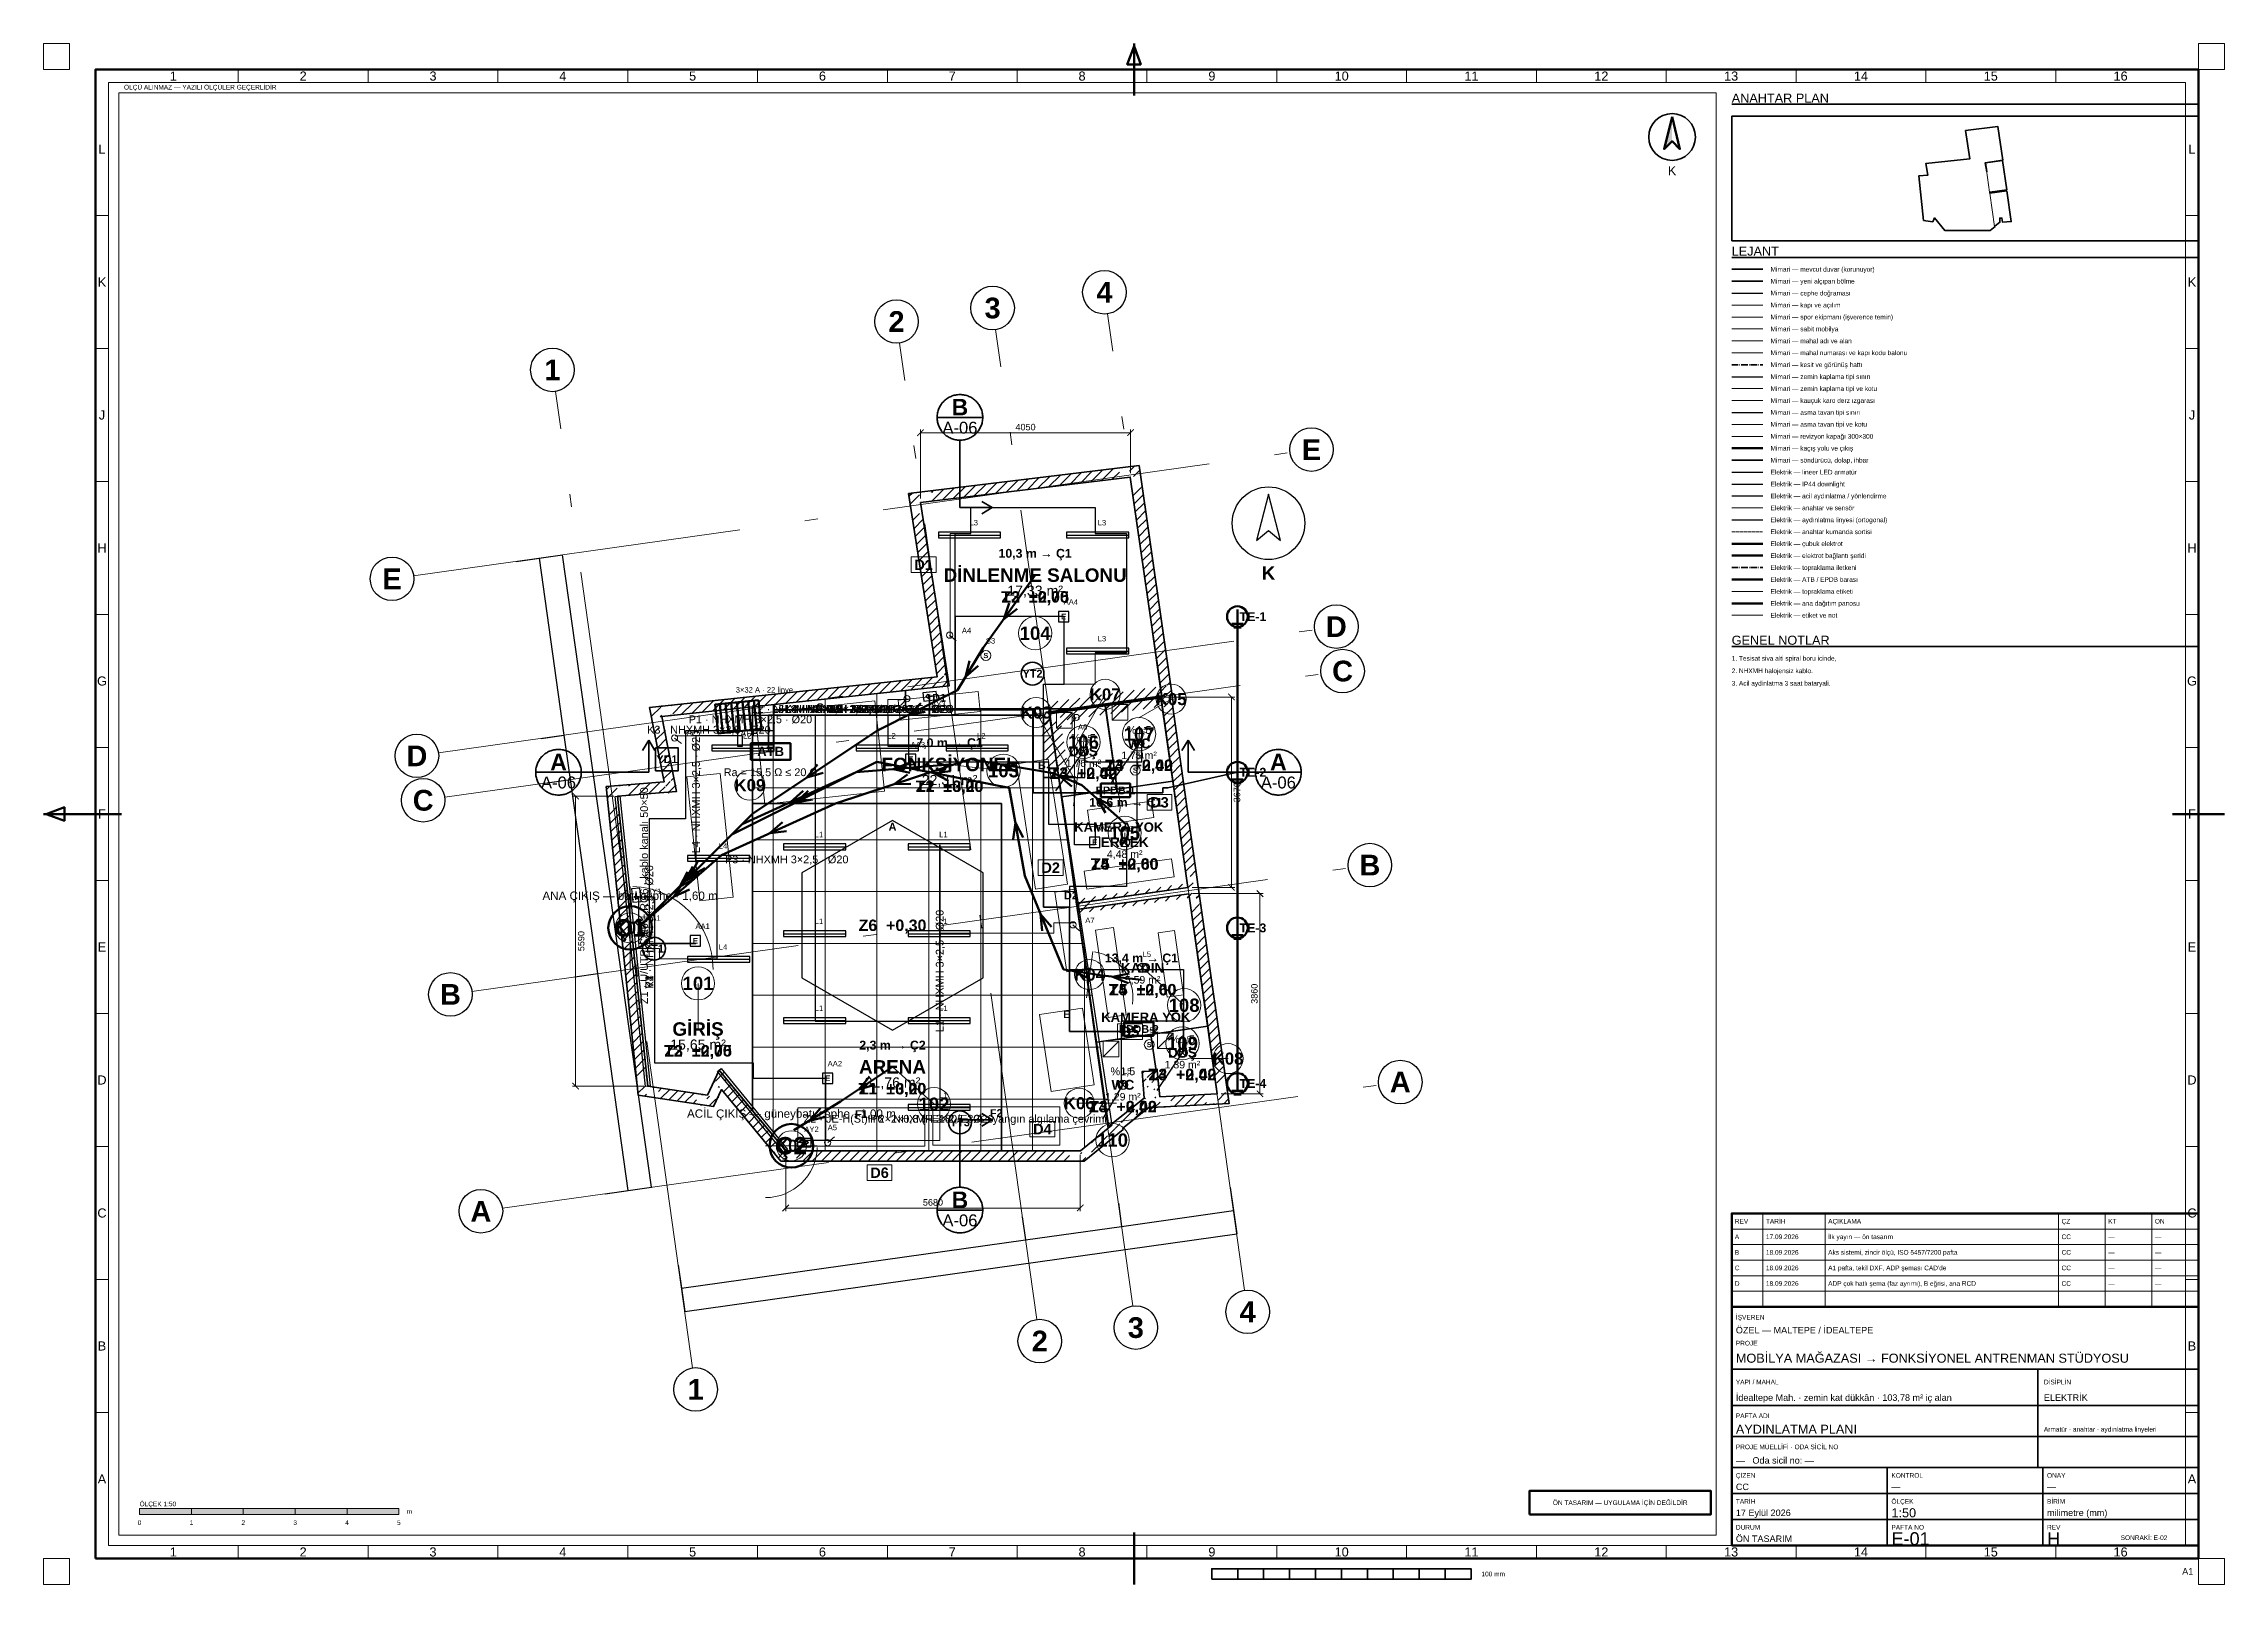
# Paper-space layout 'E-01 AYDINLATMA PLANI' of a CAD drawing. Header units: millimetres. Extents: x 0 to 841, y 0 to 594.
# The model-space entities are those that its viewports show. They can reach past a viewport. Long polylines and large blocks are cut down to what shows.
import ezdxf
from ezdxf.enums import TextEntityAlignment as Align

# ---------------------------------------------------------------- set-up
doc = ezdxf.new("R2010")
doc.units = ezdxf.units.MM
doc.linetypes.add('DASHDOT', pattern=[3.556, 2.54, -0.508, 0, -0.508])
doc.linetypes.add('DASHED', pattern=[1.524, 1.27, -0.254])
for name, color, linetype, lineweight in [('A-CEPHE', 5, 'Continuous', 25), ('A-DUVAR-MEVCUT', 8, 'Continuous', 35), ('A-DUVAR-YENI', 1, 'Continuous', 35), ('A-EKIPMAN', 9, 'Continuous', 18), ('A-KAPI', 8, 'Continuous', 18), ('A-KESIT-HAT', 1, 'DASHDOT', 35), ('A-MAHAL', 250, 'Continuous', 18), ('A-MOBILYA', 9, 'Continuous', 18), ('A-TAVAN-KAPAK', 150, 'Continuous', 18), ('A-TAVAN-SINIR', 150, 'Continuous', 25), ('A-TAVAN-YAZI', 150, 'Continuous', 13), ('A-YANGIN-EKIP', 1, 'Continuous', 35), ('A-YANGIN-KACIS', 3, 'Continuous', 50), ('A-YAZI', 7, 'Continuous', 13), ('A-ZEMIN-DERZ', 253, 'Continuous', 13), ('A-ZEMIN-SINIR', 30, 'Continuous', 25), ('A-ZEMIN-YAZI', 30, 'Continuous', 13), ('E-AYD-ACIL', 3, 'Continuous', 25), ('E-AYD-ANAHTAR', 2, 'Continuous', 18), ('E-AYD-ARMATUR', 2, 'Continuous', 25), ('E-AYD-DOWNLIGHT', 2, 'Continuous', 25), ('E-AYD-LINYE', 2, 'Continuous', 25), ('E-AYD-SORTI', 2, 'DASHED', 18), ('E-PANO', 7, 'Continuous', 50), ('E-TOPRAK-BARA', 3, 'Continuous', 50), ('E-TOPRAK-ELEKTROT', 3, 'Continuous', 50), ('E-TOPRAK-ILETKEN', 3, 'DASHDOT', 35), ('E-TOPRAK-SERIT', 3, 'Continuous', 50), ('E-TOPRAK-YAZI', 3, 'Continuous', 13), ('E-YAZI', 7, 'Continuous', 13), ('G-AKS-BALON', 8, 'Continuous', 25), ('G-AKS-HAT', 8, 'DASHDOT', 18), ('G-ANTET', 7, 'Continuous', 25), ('G-CERCEVE', 7, 'Continuous', 70), ('G-KUZEY', 7, 'Continuous', 25), ('G-OLCU', 7, 'Continuous', 13), ('G-OLCU-ZINCIR', 7, 'Continuous', 13), ('G-PAFTA-ZON', 8, 'Continuous', 13), ('G-YAZI', 7, 'Continuous', 18)]:
    doc.layers.add(name, color=color, linetype=linetype, lineweight=lineweight)
doc.layers.add('G-VIEWPORT', color=251, linetype='Continuous', lineweight=13, plot=False)
doc.styles.add('GYM', font='arial.ttf')
doc.styles.add('GYM-B', font='arialbd.ttf')
doc.styles.add('OpenSansCondensed-Light', font='OpenSansCondensed-Light.ttf')
doc.dimstyles.new('EZDXF', dxfattribs={"dimtxt": 0.25, "dimasz": 0.175, "dimexe": 0.375, "dimexo": 0.125, "dimgap": 0.1, "dimtad": 1, "dimlfac": 100, "dimzin": 12, "dimdsep": 46, "dimtxsty": 'OpenSansCondensed-Light', "dimblk": 'ARCHTICK', "dimcen": 2.5, "dimazin": 3, "dimtfac": 0.5, "dimtmove": 2, "dimatfit": 3})
doc.dimstyles.new('GYM-50', dxfattribs={"dimscale": 50, "dimtxt": 2.5, "dimasz": 2.5, "dimexe": 1.25, "dimexo": 1.5, "dimgap": 0.9, "dimtad": 1, "dimdec": 0, "dimtxsty": 'GYM', "dimblk": 'ARCHTICK', "dimcen": 2.5, "dimclrd": 7, "dimclre": 7, "dimclrt": 7, "dimazin": 3, "dimtfac": 1, "dimtmove": 0, "dimatfit": 3, "dimlwd": 18, "dimlwe": 13})

psp = doc.layouts.new('E-01 AYDINLATMA PLANI')

# ---------------------------------------------------------------- texts
at = {"layer": 'G-ANTET', "style": 'GYM'}
for s, height, p in [('K', 3.5, (628, 545)), ('0', 1.8, (37, 23.8)), ('1', 1.8, (57, 23.8)), ('2', 1.8, (77, 23.8)), ('3', 1.8, (97, 23.8)), ('4', 1.8, (117, 23.8)), ('5', 1.8, (137, 23.8))]:
    psp.add_text(s, height=height, dxfattribs=at).set_placement(p, align=Align.MIDDLE_CENTER)
for s, height, p in [('A', 1.8, (652.2, 134)), ('REV', 1.8, (652.2, 140)), ('TARİH', 1.8, (664.2, 140)), ('17.09.2026', 1.8, (664.2, 134)), ('AÇIKLAMA', 1.8, (688.2, 140)), ('İlk yayın — ön tasarım', 1.8, (688.2, 134)), ('ÇZ', 1.8, (778.2, 140)), ('CC', 1.8, (778.2, 134)), ('KT', 1.8, (796.2, 140)), ('ON', 1.8, (814.2, 140)), ('B', 1.8, (652.2, 128)), ('18.09.2026', 1.8, (664.2, 128)), ('Aks sistemi, zincir ölçü, ISO 5457/7200 pafta', 1.8, (688.2, 128)), ('CC', 1.8, (778.2, 128)), ('—', 1.8, (796.2, 134)), ('—', 1.8, (796.2, 128)), ('—', 1.8, (814.2, 134)), ('—', 1.8, (814.2, 128)), ('C', 1.8, (652.2, 122)), ('18.09.2026', 1.8, (664.2, 122)), ("A1 pafta, tekil DXF, ADP şeması CAD'de", 1.8, (688.2, 122)), ('CC', 1.8, (778.2, 122)), ('—', 1.8, (796.2, 122)), ('—', 1.8, (814.2, 122)), ('D', 1.8, (652.2, 116)), ('18.09.2026', 1.8, (664.2, 116)), ('ADP çok hatlı şema (faz ayrımı), B eğrisi, ana RCD', 1.8, (688.2, 116)), ('CC', 1.8, (778.2, 116)), ('—', 1.8, (796.2, 116)), ('—', 1.8, (814.2, 116)), ('İŞVEREN', 1.8, (652.6, 103)), ('ÖZEL — MALTEPE / İDEALTEPE', 2.5, (652.6, 98)), ('PROJE', 1.8, (652.6, 93)), ('MOBİLYA MAĞAZASI → FONKSİYONEL ANTRENMAN STÜDYOSU', 3.5, (652.6, 87.2)), ('YAPI / MAHAL', 1.8, (652.6, 78)), ('DİSİPLİN', 1.8, (771.4, 78)), ('İdealtepe Mah. · zemin kat dükkân · 103,78 m² iç alan', 2.5, (652.6, 72)), ('ELEKTRİK', 2.5, (771.4, 72)), ('AYDINLATMA PLANI', 3.5, (652.6, 59.8)), ('PAFTA ADI', 1.8, (652.6, 65)), ('Armatür · anahtar · aydınlatma linyeleri', 1.8, (771.4, 59.8)), ('PROJE MÜELLİFİ · ODA SİCİL NO', 1.8, (652.6, 53)), ('—   Oda sicil no: —', 2.5, (652.6, 47.8)), ('ÇİZEN', 1.8, (652.6, 42)), ('KONTROL', 1.8, (712.6, 42)), ('ONAY', 1.8, (772.6, 42)), ('CC', 2.5, (652.6, 37.6)), ('—', 2.5, (712.6, 37.6)), ('—', 2.5, (772.6, 37.6)), ('ÖLÇEK 1:50', 1.8, (37, 31)), ('m', 1.8, (140, 28.1)), ('TARİH', 1.8, (652.6, 32)), ('17 Eylül 2026', 2.5, (652.6, 27.6)), ('ÖLÇEK', 1.8, (712.6, 32)), ('1:50', 3.5, (712.6, 27.6)), ('BİRİM', 1.8, (772.6, 32)), ('milimetre (mm)', 2.5, (772.6, 27.6)), ('ÖN TASARIM', 2.5, (652.6, 17.6)), ('DURUM', 1.8, (652.6, 22)), ('PAFTA NO', 1.8, (712.6, 22)), ('E-01', 5, (712.6, 17.6)), ('REV', 1.8, (772.6, 22)), ('H', 5, (772.6, 17.6)), ('SONRAKİ: E-02', 1.8, (801, 18))]:
    psp.add_text(s, height=height, dxfattribs=at).set_placement(p, align=Align.MIDDLE_LEFT)
at = {"layer": 'G-ANTET', "color": 1, "style": 'GYM'}
psp.add_text('ÖN TASARIM — UYGULAMA İÇİN DEĞİLDİR', height=1.8, dxfattribs=at).set_placement((608, 31.5), align=Align.MIDDLE_CENTER)
at = {"layer": 'G-CERCEVE', "style": 'GYM'}
psp.add_text('100 mm', height=1.8, dxfattribs=at).set_placement((554.5, 4), align=Align.MIDDLE_LEFT)
psp.add_text('A1', height=2.5, dxfattribs=at).set_placement((829, 5), align=Align.MIDDLE_RIGHT)
at = {"layer": 'G-PAFTA-ZON', "style": 'GYM'}
for s, p in [('1', (50.03, 581.5)), ('2', (100.09, 581.5)), ('3', (150.16, 581.5)), ('4', (200.22, 581.5)), ('5', (250.28, 581.5)), ('6', (300.34, 581.5)), ('7', (350.41, 581.5)), ('8', (400.47, 581.5)), ('9', (450.53, 581.5)), ('10', (500.59, 581.5)), ('11', (550.66, 581.5)), ('12', (600.72, 581.5)), ('13', (650.78, 581.5)), ('14', (700.84, 581.5)), ('15', (750.91, 581.5)), ('16', (800.97, 581.5)), ('L', (22.5, 553.36)), ('L', (828.5, 553.36)), ('K', (22.5, 502.09)), ('K', (828.5, 502.09)), ('J', (22.5, 450.82)), ('J', (828.5, 450.82)), ('H', (22.5, 399.55)), ('H', (828.5, 399.55)), ('G', (22.5, 348.27)), ('G', (828.5, 348.27)), ('F', (22.5, 297)), ('F', (828.5, 297)), ('E', (22.5, 245.73)), ('E', (828.5, 245.73)), ('D', (22.5, 194.45)), ('D', (828.5, 194.45)), ('C', (22.5, 143.18)), ('C', (828.5, 143.18)), ('B', (22.5, 91.91)), ('B', (828.5, 91.91)), ('A', (22.5, 40.64)), ('A', (828.5, 40.64)), ('1', (50.03, 12.5)), ('2', (100.09, 12.5)), ('3', (150.16, 12.5)), ('4', (200.22, 12.5)), ('5', (250.28, 12.5)), ('6', (300.34, 12.5)), ('7', (350.41, 12.5)), ('8', (400.47, 12.5)), ('9', (450.53, 12.5)), ('10', (500.59, 12.5)), ('11', (550.66, 12.5)), ('12', (600.72, 12.5)), ('13', (650.78, 12.5)), ('14', (700.84, 12.5)), ('15', (750.91, 12.5)), ('16', (800.97, 12.5))]:
    psp.add_text(s, height=3.5, dxfattribs=at).set_placement(p, align=Align.MIDDLE_CENTER)
at = {"layer": 'G-YAZI', "style": 'GYM'}
for s, height, p in [('ÖLÇÜ ALINMAZ — YAZILI ÖLÇÜLER GEÇERLİDİR', 1.8, (31, 577.2)), ('ANAHTAR PLAN', 3.5, (651, 573)), ('LEJANT', 3.5, (651, 514)), ('Mimari — mevcut duvar (korunuyor)', 1.8, (666, 507)), ('Mimari — yeni alçıpan bölme', 1.8, (666, 502.4)), ('Mimari — cephe doğraması', 1.8, (666, 497.8)), ('Mimari — kapı ve açılım', 1.8, (666, 493.2)), ('Mimari — spor ekipmanı (işverence temin)', 1.8, (666, 488.6)), ('Mimari — sabit mobilya', 1.8, (666, 484)), ('Mimari — mahal adı ve alan', 1.8, (666, 479.4)), ('Mimari — mahal numarası ve kapı kodu balonu', 1.8, (666, 474.8)), ('Mimari — kesit ve görünüş hattı', 1.8, (666, 470.2)), ('Mimari — zemin kaplama tipi sınırı', 1.8, (666, 465.6)), ('Mimari — zemin kaplama tipi ve kotu', 1.8, (666, 461)), ('Mimari — kauçuk karo derz ızgarası', 1.8, (666, 456.4)), ('Mimari — asma tavan tipi sınırı', 1.8, (666, 451.8)), ('Mimari — asma tavan tipi ve kotu', 1.8, (666, 447.2)), ('Mimari — revizyon kapağı 300×300', 1.8, (666, 442.6)), ('Mimari — kaçış yolu ve çıkış', 1.8, (666, 438)), ('Mimari — söndürücü, dolap, ihbar', 1.8, (666, 433.4)), ('Elektrik — lineer LED armatür', 1.8, (666, 428.8)), ('Elektrik — IP44 downlight', 1.8, (666, 424.2)), ('Elektrik — acil aydınlatma / yönlendirme', 1.8, (666, 419.6)), ('Elektrik — anahtar ve sensör', 1.8, (666, 415)), ('Elektrik — aydınlatma linyesi (ortogonal)', 1.8, (666, 410.4)), ('Elektrik — anahtar kumanda sortisi', 1.8, (666, 405.8)), ('Elektrik — çubuk elektrot', 1.8, (666, 401.2)), ('Elektrik — elektrot bağlantı şeridi', 1.8, (666, 396.6)), ('Elektrik — topraklama iletkeni', 1.8, (666, 392)), ('Elektrik — ATB / EPDB barası', 1.8, (666, 387.4)), ('Elektrik — topraklama etiketi', 1.8, (666, 382.8)), ('Elektrik — ana dağıtım panosu', 1.8, (666, 378.2)), ('Elektrik — etiket ve not', 1.8, (666, 373.6)), ('GENEL NOTLAR', 3.5, (651, 364)), ('1. Tesisat siva alti spiral boru icinde,', 1.8, (651, 357)), ('3. Acil aydinlatma 3 saat bataryali.', 1.8, (651, 347.4)), ('2. NHXMH halojensiz kablo.', 1.8, (651, 352.2))]:
    psp.add_text(s, height=height, dxfattribs=at).set_placement(p, align=Align.MIDDLE_LEFT)

msp = doc.modelspace()

# ---------------------------------------------------------------- texts
at = {"layer": 'A-EKIPMAN', "style": 'GYM-B'}
for s, p in [('C', (3900, 8553.31202)), ('D1', (6200, 8736.25055)), ('B', (8180, 7432.8534)), ('A', (5300, 6249.88661)), ('D2', (8740, 4925.57862)), ('E', (8660, 2634.89996)), ('F1', (4700, 710)), ('F2', (7300, 730))]:
    msp.add_text(s, height=150, dxfattribs=at).set_placement(p, align=Align.MIDDLE_CENTER)
at = {"layer": 'A-KESIT-HAT'}
for s, height, style, p in [('B', 316.8, 'GYM-B', (6600, 14338)), ('A-06', 228.8, 'GYM', (6600, 13942)), ('A', 316.8, 'GYM-B', (-1140, 7498)), ('A', 316.8, 'GYM-B', (12740, 7498)), ('A-06', 228.8, 'GYM', (-1140, 7102)), ('A-06', 228.8, 'GYM', (12740, 7102)), ('B', 316.8, 'GYM-B', (6600, -942)), ('A-06', 228.8, 'GYM', (6600, -1338))]:
    msp.add_text(s, height=height, dxfattribs=dict(at, style=style)).set_placement(p, align=Align.MIDDLE_CENTER)
at = {"layer": 'A-MAHAL', "style": 'GYM-B'}
for s, height, p in [('D1', 200, (5900, 11300)), ('104', 256, (8050, 9980)), ('K07', 232, (9400, 8800.99963)), ('K03', 232, (8070, 8450.99963)), ('K05', 232, (10673.53829, 8710)), ('106', 256, (8981.23664, 7882.2495)), ('107', 256, (10054.23645, 8035.00017)), ('K09', 232, (2550, 7050)), ('103', 256, (7439.23048, 7330)), ('D3', 200, (10447.46134, 6720)), ('105', 256, (9777.09054, 6131.43909)), ('D2', 200, (8350, 5460)), ('K01', 232, (240, 4300)), ('K04', 232, (9100, 3400)), ('101', 256, (1550, 3230)), ('108', 256, (10922.70129, 2808.50033)), ('D5', 200, (9880, 2300)), ('109', 256, (10890.77574, 2073.62044)), ('K08', 232, (11770, 1780)), ('102', 256, (6100, 900)), ('K06', 232, (8900, 920)), ('D4', 200, (8190, 420)), ('K02', 232, (3350, 100)), ('110', 256, (9542.088, 208.58984)), ('D6', 200, (5050, -420))]:
    msp.add_text(s, height=height, dxfattribs=at).set_placement(p, align=Align.MIDDLE_CENTER)
at = {"layer": 'A-TAVAN-YAZI', "style": 'GYM-B'}
for s, p in [('T2  +2,75', (8050, 10680)), ('T3  +2,40', (8981.23664, 7282.2495)), ('T3  +2,40', (10054.23645, 7435.00017)), ('T1  +3,20', (6400, 7030)), ('T4  +2,60', (9777.09054, 5531.43909)), ('T4  +2,60', (10122.70129, 3108.50033)), ('T2  +2,75', (1550, 1930)), ('T1  +3,20', (5300, 1200)), ('T3  +2,40', (10890.77574, 1473.62044)), ('T3  +2,40', (9742.088, 855))]:
    msp.add_text(s, height=220, dxfattribs=at).set_placement(p, align=Align.MIDDLE_CENTER)
at = {"layer": 'A-YANGIN-EKIP', "style": 'GYM-B'}
for s, p in [('YT2', (8000, 9200)), ('YD1', (950, 7550)), ('YT1', (700, 3900)), ('YT3', (6600, 550))]:
    msp.add_text(s, height=150, dxfattribs=at).set_placement(p, align=Align.MIDDLE_CENTER)
at = {"layer": 'A-YANGIN-KACIS'}
for s, height, style, p in [('10,3 m → Ç1', 170, 'GYM-B', (8050, 11520)), ('7,0 m → Ç1', 170, 'GYM-B', (6400, 7870)), ('10,6 m → Ç1', 170, 'GYM-B', (9800, 6720)), ('ANA ÇIKIŞ — batı cephe · 1,60 m', 160, 'GYM', (240, 4920)), ('Ç1', 336, 'GYM-B', (240, 4300)), ('13,4 m → Ç1', 170, 'GYM-B', (10100, 3720)), ('2,3 m → Ç2', 170, 'GYM-B', (5300, 2040)), ('ACİL ÇIKIŞ — güneybatı cephe · 1,00 m', 160, 'GYM', (3350, 720)), ('Ç2', 336, 'GYM-B', (3350, 100))]:
    msp.add_text(s, height=height, dxfattribs=dict(at, style=style)).set_placement(p, align=Align.MIDDLE_CENTER)
at = {"layer": 'A-YAZI'}
for s, height, style, p in [('DİNLENME SALONU', 260, 'GYM-B', (8050, 11100)), ('17,33 m²', 195, 'GYM', (8050, 10800)), ('FONKSİYONEL', 260, 'GYM-B', (6400, 7450)), ('DUŞ', 190, 'GYM-B', (8981.23664, 7702.2495)), ('1,75 m²', 145, 'GYM', (10054.23645, 7625.00017)), ('WC', 190, 'GYM-B', (10054.23645, 7855.00017)), ('22,31 m²', 195, 'GYM', (6400, 7150)), ('1,76 m²', 145, 'GYM', (8981.23664, 7472.2495)), ('ERKEK', 190, 'GYM-B', (9777.09054, 5951.43909)), ('4,48 m²', 145, 'GYM', (9777.09054, 5721.43909)), ('KADIN', 190, 'GYM-B', (10122.70129, 3528.50033)), ('5,59 m²', 145, 'GYM', (10122.70129, 3298.50033)), ('GİRİŞ', 260, 'GYM-B', (1550, 2350)), ('15,65 m²', 195, 'GYM', (1550, 2050)), ('ARENA', 260, 'GYM-B', (5300, 1620)), ('1,39 m²', 145, 'GYM', (10890.77574, 1663.62044)), ('DUŞ', 190, 'GYM-B', (10890.77574, 1893.62044)), ('31,76 m²', 195, 'GYM', (5300, 1320)), ('WC', 190, 'GYM-B', (9742.088, 1275)), ('1,29 m²', 145, 'GYM', (9742.088, 1045))]:
    msp.add_text(s, height=height, dxfattribs=dict(at, style=style)).set_placement(p, align=Align.MIDDLE_CENTER)
at = {"layer": 'A-ZEMIN-YAZI'}
for s, height, style, p in [('Z3  ±0,00', 220, 'GYM-B', (8050, 10680)), ('%1,5', 150, 'GYM', (8981.23664, 7962.2495)), ('%1,5', 150, 'GYM', (10054.23645, 8115.00017)), ('Z4  −0,02', 220, 'GYM-B', (8981.23664, 7282.2495)), ('Z4  −0,02', 220, 'GYM-B', (10054.23645, 7435.00017)), ('Z2  ±0,00', 220, 'GYM-B', (6400, 7030)), ('Z5  ±0,00', 220, 'GYM-B', (9777.09054, 5531.43909)), ('Z6  +0,30', 220, 'GYM-B', (5300, 4350)), ('Z5  ±0,00', 220, 'GYM-B', (10122.70129, 3108.50033)), ('%1,5', 150, 'GYM', (10890.77574, 2153.62044)), ('Z3  ±0,00', 220, 'GYM-B', (1550, 1930)), ('Z1  ±0,00', 220, 'GYM-B', (5300, 1200)), ('%1,5', 150, 'GYM', (9742.088, 1535)), ('Z4  −0,02', 220, 'GYM-B', (10890.77574, 1473.62044)), ('Z4  −0,02', 220, 'GYM-B', (9742.088, 855))]:
    msp.add_text(s, height=height, dxfattribs=dict(at, style=style)).set_placement(p, align=Align.MIDDLE_CENTER)
at = {"layer": 'E-TOPRAK-YAZI'}
for s, height, style, p in [('TE-1', 170, 'GYM-B', (12250, 10300)), ('ATB', 180, 'GYM-B', (2950, 7700)), ('Ra = 15,5 Ω ≤ 20 Ω', 150, 'GYM', (2950, 7300)), ('TE-2', 170, 'GYM-B', (12250, 7300)), ('EPDB-1', 150, 'GYM-B', (9600, 6950)), ('TE-3', 170, 'GYM-B', (12250, 4300)), ('EPDB-2', 150, 'GYM-B', (10050, 2350)), ('TE-4', 170, 'GYM-B', (12250, 1300))]:
    msp.add_text(s, height=height, dxfattribs=dict(at, style=style)).set_placement(p, align=Align.MIDDLE_CENTER)
at = {"layer": 'E-YAZI'}
for s, height, style, p in [('L2 · NHXMH 3×2,5 · Ø20', 150, 'GYM', (3760, 8520)), ('L6 · NHXMH 3×2,5 · Ø20', 150, 'GYM', (4160, 8520)), ('K4 · NHXMH 3×2,5 · Ø20', 150, 'GYM', (4410, 8520)), ('L3 · NHXMH 3×2,5 · Ø20', 150, 'GYM', (4410, 8520)), ('W1 · NHXMH 3×2,5 · Ø20', 150, 'GYM', (5260, 8520)), ('W2 · NHXMH 3×2,5 · Ø20', 150, 'GYM', (5260, 8520)), ('V2 · NHXMH 3×2,5 · Ø20', 150, 'GYM', (5260, 8520)), ('P5 · NHXMH 3×2,5 · Ø20', 150, 'GYM', (5260, 8520)), ('K2 · NHXMH 3×2,5 · Ø20', 150, 'GYM', (5260, 8520)), ('L5 · NHXMH 3×2,5 · Ø20', 150, 'GYM', (5260, 8520)), ('K3 · NHXMH 3×2,5 · Ø20', 150, 'GYM', (1760, 8120)), ('P1 · NHXMH 3×2,5 · Ø20', 150, 'GYM', (2560, 8320)), ('KAMERA YOK', 180, 'GYM-B', (9661.9429, 6242)), ('P3 · NHXMH 3×2,5 · Ø20', 150, 'GYM', (3260, 5620)), ('KAMERA YOK', 180, 'GYM-B', (10184.2467, 2578)), ('Z2 · JE-H(St)H 2×2×0,8 (FE180/E30) · yangın algılama çevrimi', 150, 'GYM', (6510, 620)), ('P6 · NHXMH 3×2,5 · Ø20', 150, 'GYM', (6060, 620))]:
    msp.add_text(s, height=height, dxfattribs=dict(at, style=style)).set_placement(p, align=Align.MIDDLE_CENTER)
at = {"layer": 'E-YAZI', "style": 'GYM'}
for s, p in [('L4 · NHXMH 3×2,5 · Ø20', (1510, 6920)), ('Z1 · U/UTP Cat6 + RG6 · kablo kanalı 50×50', (510, 4920)), ('P2 · NHXMH 3×2,5 · Ø20', (610, 4320)), ('P4 · NHXMH 3×2,5 · Ø20', (610, 4320)), ('K1 · NHXMH 3×2,5 · Ø20', (610, 4320)), ('V1 · NHXMH 3×2,5 · Ø20', (610, 4320)), ('L1 · NHXMH 3×2,5 · Ø20', (6210, 3470))]:
    msp.add_text(s, height=150, rotation=90, dxfattribs=at).set_placement(p, align=Align.MIDDLE_CENTER)
at = {"layer": 'G-AKS-BALON', "style": 'GYM-B'}
for s, p in [('3', (7229.60505, 16248.88931)), ('4', (9386.42289, 16552.01029)), ('2', (5377.23919, 15988.55627)), ('1', (-1258.20667, 15056.00517)), ('E', (13378.20927, 13519.68238)), ('E', (-4350.23863, 11028.11152)), ('D', (13857.833, 10106.98224)), ('C', (13978.16993, 9250.74044)), ('D', (-3870.61491, 7615.41138)), ('C', (-3750.27797, 6759.16958)), ('B', (14503.93786, 5509.70723)), ('B', (-3224.51004, 3018.13636)), ('A', (15091.55678, 1328.58142)), ('A', (-2636.89113, -1162.98945)), ('4', (12148.53164, -3101.41469)), ('3', (9991.7138, -3404.53567)), ('2', (8139.34795, -3664.86871)), ('1', (1503.90208, -4597.41981))]:
    msp.add_text(s, height=399, dxfattribs=at).set_placement(p, align=Align.MIDDLE_CENTER)

# ---------------------------------------------------------------- blocks, each defined once
blk = doc.blocks.new('G_KUZEY')
blk.add_lwpolyline([(0, 560), (-230, -330), (0, -140), (230, -330)], close=True)
blk.add_circle((0, 0), 700)
at = {"style": 'GYM-B'}
blk.add_text('K', height=260, dxfattribs=at).set_placement((0, -960), align=Align.MIDDLE_CENTER)
blk = doc.blocks.new('_ARCHTICK')
at = {"color": 0, "linetype": 'BYBLOCK', "const_width": 0.15}
blk.add_lwpolyline([(-0.5, -0.5), (0.5, 0.5)], dxfattribs=at)
blk = doc.blocks.new('E_ARMATUR_LINEER')
blk.add_line((-600, 0), (600, 0))
blk.add_lwpolyline([(-600, -55), (600, -55), (600, 55), (-600, 55)], close=True)
at = {"style": 'GYM'}
blk.add_attdef('LINYE', (0, 185), '', height=105, dxfattribs=at)
blk = doc.blocks.new('E_DOWNLIGHT')
for p, q in [((-64, -64), (64, 64)), ((-64, 64), (64, -64))]:
    blk.add_line(p, q)
blk.add_circle((0, 0), 90)
at = {"style": 'GYM'}
blk.add_attdef('LINYE', (0, 210), '', height=105, dxfattribs=at)
blk = doc.blocks.new('E_ACIL')
blk.add_lwpolyline([(-100, -100), (100, -100), (100, 100), (-100, 100)], close=True)
at = {"style": 'GYM-B'}
blk.add_text('E', height=110, dxfattribs=at).set_placement((0, 0), align=Align.MIDDLE_CENTER)
at = {"style": 'GYM'}
blk.add_attdef('KOD', (0, 230), '', height=105, dxfattribs=at)
blk = doc.blocks.new('E_YONLENDIRME')
for points in [[(-130, -80), (130, -80), (130, 80), (-130, 80)], [(30, 45), (80, 0), (30, -45)]]:
    blk.add_lwpolyline(points, close=True)
blk.add_lwpolyline([(-70, 0), (30, 0)])
at = {"style": 'GYM'}
blk.add_attdef('KOD', (0, 205), '', height=105, dxfattribs=at)
blk = doc.blocks.new('E_ANAHTAR')
blk.add_line((0, 0), (130, 110))
blk.add_circle((0, 0), 60)
at = {"style": 'GYM'}
blk.add_attdef('KOD', (0, 240), '', height=105, dxfattribs=at)
blk = doc.blocks.new('E_SENSOR')
blk.add_circle((0, 0), 95)
at = {"style": 'GYM-B'}
blk.add_text('S', height=100, dxfattribs=at).set_placement((0, 0), align=Align.MIDDLE_CENTER)
at = {"style": 'GYM'}
blk.add_attdef('KOD', (0, 230), '', height=105, dxfattribs=at)
blk = doc.blocks.new('E_PANO')
for p, q in [((-330, -280), (-330, 280)), ((-220, -280), (-220, 280)), ((-110, -280), (-110, 280)), ((0, -280), (0, 280)), ((110, -280), (110, 280)), ((220, -280), (220, 280)), ((330, -280), (330, 280))]:
    blk.add_line(p, q)
blk.add_lwpolyline([(-420, -280), (420, -280), (420, 280), (-420, 280)], close=True)
at = {"style": 'GYM'}
for tag, p, height in [('KOD', (0, 380), 120), ('TANIM', (0, -470), 105)]:
    blk.add_attdef(tag, p, '', height=height, dxfattribs=at)

# ---------------------------------------------------------------- dimensions: what is measured, and where the dimension line sits
at = {"layer": 'G-OLCU'}
for base, p1, p2 in [((5840, 13845), (5840, 12500), (9890, 12990)), ((3240, -1100), (3240, 0), (8920, 0))]:
    msp.add_linear_dim(base=base, p1=p1, p2=p2, dimstyle='GYM-50', dxfattribs=at).render()
for base, p1, p2 in [((11835, 8750), (10470, 8750), (11000, 5080)), ((-810, 6840), (0, 6840), (580, 1250)), ((12385, 1100), (11560, 1100), (11010, 4960))]:
    msp.add_linear_dim(base=base, p1=p1, p2=p2, angle=90, dimstyle='GYM-50', dxfattribs=at).render()
at = {"layer": 'G-OLCU-ZINCIR'}
for base, p1, p2, angle in [((650.79886, -700.93475), (-240.4424, -826.19055), (-1953.78991, 11364.91042), 98), ((-1028.54555, 8014.83818), (-1474.16618, 7952.21028), (-1953.78991, 11364.91042), 98), ((-908.20861, 7158.59638), (-1353.82924, 7095.96848), (-1474.16618, 7952.21028), 98), ((-382.44068, 3417.56316), (-828.06131, 3354.93527), (-1353.82924, 7095.96848), 98), ((205.17823, -763.56265), (-240.4424, -826.19055), (-828.06131, 3354.93527), 98), ((1292.35897, -3092.21235), (1167.10318, -2200.97108), (11811.73274, -704.96596), 8), ((9717.54279, -1453.70757), (9654.91489, -1008.08694), (11811.73274, -704.96596), 8), ((7865.17694, -1714.04061), (7802.54904, -1268.41998), (9654.91489, -1008.08694), 8), ((1229.73107, -2646.59171), (1167.10318, -2200.97108), (7802.54904, -1268.41998), 8)]:
    msp.add_linear_dim(base=base, p1=p1, p2=p2, angle=angle, dimstyle='EZDXF', dxfattribs=at).render()

# ---------------------------------------------------------------- hatches: boundary and pattern name
at = {"layer": 'A-DUVAR-MEVCUT'}
h = msp.add_hatch(dxfattribs=at)
h.set_pattern_fill('ANSI31', scale=40)
h.paths.add_polyline_path([(11012, 4959), (11563, 1104), (11760.98784, 1132.29865), (11209.98784, 4987.29865)])
h.paths.add_polyline_path([(11353, 1092.99729), (11563, 1104), (11532.98444, 1314), (11735.01704, 1314), (11773, 1048.25716), (11773, 914.72839), (11377.37373, 894), (11353, 894)])
h.paths.add_polyline_path([(11563, 1104), (10456, 1046), (10466.46442, 846.27395), (11573.46442, 904.27395)])
h.paths.add_polyline_path([(10432.29032, 1256), (10456, 1046), (10666, 1057.00271), (10666, 856.72839), (10278.39157, 836.42009), (10275.47486, 862.25383), (10246, 838.72565), (10246, 1256)])
h.paths.add_polyline_path([(10456, 1046), (10400, 1542), (10201.26266, 1519.56191), (10257.26266, 1023.56191)])
h.paths.add_polyline_path([(10190, 1332), (10190, 1534.60563), (10400, 1542), (10423.70968, 1332)])
h.paths.add_polyline_path([(10400, 1542), (10116, 1532), (10123.03789, 1332.12387), (10407.03789, 1342.12387)])
h.paths.add_polyline_path([(10326, 1322), (10129.89105, 1322), (10116, 1532), (10326, 1539.39437)])
h.paths.add_polyline_path([(10116, 1532), (10150, 1018), (10349.56388, 1031.20072), (10315.56388, 1545.20072)])
h.paths.add_polyline_path([(9940, 850.36842), (10150, 1018), (10136.10895, 1228), (10360, 1228), (10360, 840.69587), (10278.39157, 836.42009), (10275.47486, 862.25383), (10207.50852, 808), (9940, 808)])
h.paths.add_polyline_path([(10150, 1018), (9527.47436, 521.07164), (9652.24609, 364.7642), (10274.77173, 861.69256)])
h.paths.add_polyline_path([(9317.47436, 322.81752), (9531, 498), (9527.47436, 521.07164), (9737.47436, 688.70322), (9737.47436, 408.70048), (9618.47696, 311.07164), (9317.47436, 311.07164)])
h.paths.add_polyline_path([(9527.47436, 521.07164), (9531, 498), (9728.70495, 528.21182), (9725.17931, 551.28346)])
h.paths.add_polyline_path([(9321, 325.71005), (9531, 498), (9527.47436, 521.07164), (9741, 691.51754), (9741, 411.59301), (9590.35551, 288), (9321, 288)])
h.paths.add_polyline_path([(9531, 498), (8924, 0), (9050.85552, -154.62108), (9657.85552, 343.37892)])
h.paths.add_polyline_path([(9134, -86.40699), (8995.54426, -200), (8714, -200), (8714, 0), (8924, 0), (9134, 172.28995)])
h.paths.add_polyline_path([(8924, 0), (3241, 0), (3241, -200), (8924, -200)])
h.paths.add_polyline_path([(3067.59807, 210), (3241, 0), (3451, 0), (3451, -200), (3146.77475, -200), (3031, -59.78993), (3031, 210)])
h.paths.add_polyline_path([(3241, 0), (1957, 1555), (1802.78013, 1427.65703), (3086.78013, -127.34297)])
h.paths.add_polyline_path([(1858.5625, 1345), (1957, 1555), (2130.40193, 1345)])
h.paths.add_polyline_path([(1957, 1555), (1732, 1075), (1913.09179, 990.11322), (2138.09179, 1470.11322)])
h.paths.add_polyline_path([(1522, 904.11387), (1522, 1106.32697), (1732, 1075), (1830.4375, 1285), (1942, 1285), (1942, 1051.78408), (1854.44496, 865), (1784.19936, 865)])
h.paths.add_polyline_path([(1732, 1075), (579, 1247), (549.49132, 1049.18888), (1702.49132, 877.18888)])
h.paths.add_polyline_path([(557.26033, 1457), (579, 1247), (789, 1215.67303), (789, 1037), (631.19936, 1037), (396.03926, 1072.08026), (369, 1333.27294), (369, 1457)])
h.paths.add_polyline_path([(579, 1247), (0, 6840), (-198.93685, 6819.40561), (380.06315, 1226.40561)])
h.paths.add_polyline_path([(210, 6856.82218), (0, 6840), (21.73967, 6630), (-179.32916, 6630), (-210, 6926.27294), (-210, 7023.81848), (116.83741, 7050), (210, 7050)])
h.paths.add_polyline_path([(0, 6840), (1136, 6931), (1120.03003, 7130.36138), (-15.96997, 7039.36138)])
h.paths.add_polyline_path([(1094.75781, 7141), (1136, 6931), (926, 6914.17782), (926, 7141)])
h.paths.add_polyline_path([(1136, 6931), (853, 8372), (656.74886, 8333.45796), (939.74886, 6892.45796)])
h.paths.add_polyline_path([(1063, 8394.4824), (853, 8372), (894.24219, 8162), (690.42172, 8162), (643, 8403.46539), (643, 8550.6605), (935.73101, 8582), (1063, 8582)])
h.paths.add_polyline_path([(853, 8372), (6392, 8965), (6370.70986, 9163.8636), (831.70986, 8570.8636)])
h.paths.add_polyline_path([(6359.19864, 9175), (6392, 8965), (6182, 8942.5176), (6182, 9175)])
h.paths.add_polyline_path([(6392, 8965), (5840, 12499), (5642.39599, 12468.13486), (6194.39599, 8934.13486)])
h.paths.add_polyline_path([(6050, 12524.49073), (5840, 12499), (5872.80136, 12289), (5670.37631, 12289), (5630, 12547.49617), (5630, 12674.9773), (5910.28884, 12709), (6050, 12709)])
h.paths.add_polyline_path([(5840, 12499), (9885, 12990), (9860.90001, 13188.54267), (5815.90001, 12697.54267)])
h.paths.add_polyline_path([(9915.16355, 12780), (9885, 12990), (9675, 12964.50927), (9675, 13165.9773), (9955.28884, 13200), (10056.88905, 13200), (10095, 12934.6698), (10095, 12780)])
h.paths.add_polyline_path([(9885, 12990), (10491, 8771), (10688.96826, 8799.43536), (10082.96826, 13018.43536)])
h.paths.add_polyline_path([(10500.33896, 8561), (10473, 8753), (10281, 8725.32836), (10281, 8741.19293), (10491, 8771), (10460.83645, 8981), (10662.88905, 8981), (10701, 8715.6698), (10701, 8598.80247), (10697.05334, 8598.24229), (10701, 8570.52514), (10701, 8561)])
h.paths.add_polyline_path([(10491, 8771), (8314, 8462), (8342.10598, 8263.98471), (10519.10598, 8572.98471)])
h.paths.add_polyline_path([(8524, 8472.10401), (8329, 8444), (8356.21177, 8252), (8346.09066, 8252), (8314, 8462), (8524, 8491.80707)])
h.paths.add_polyline_path([(8314, 8462), (8485.61987, 7338.92633), (8683.32482, 7369.13815), (8511.70495, 8492.21182)])
h.paths.add_polyline_path([(8455.85699, 7548.92633), (8485.61987, 7338.92633), (8453.52921, 7548.92633)])
h.paths.add_polyline_path([(8485.61987, 7338.92633), (8329, 8444), (8130.97892, 8415.93487), (8287.59879, 7310.8612)])
h.paths.add_polyline_path([(8539, 8474.26586), (8329, 8444), (8358.76288, 8234), (8348.84129, 8234), (8314, 8462), (8539, 8493.93615)])
h.paths.add_polyline_path([(8329, 8444), (10473, 8753), (10444.47015, 8950.95466), (8300.47015, 8641.95466)])
h.paths.add_polyline_path([(10502.90199, 8543), (10473, 8753), (10263, 8722.73414), (10263, 8738.63803), (10491, 8771), (10463.4219, 8963), (10665.4745, 8963), (10683, 8840.98663), (10683, 8543)])
h.paths.add_polyline_path([(10473, 8753), (10996, 5080), (11194.00282, 5108.1937), (10671.00282, 8781.1937)])
h.paths.add_polyline_path([(11024.72088, 4870), (11012, 4959), (10786, 4926.84981), (10786, 5050.16768), (10996, 5080), (10966.09801, 5290), (11168.11534, 5290), (11206, 5023.93814), (11206, 4870)])
h.paths.add_polyline_path([(10996, 5080), (8876.81642, 4778.95156), (8904.94574, 4580.93959), (11024.12932, 4881.98803)])
h.paths.add_polyline_path([(9086.81642, 4685.12827), (8895.31677, 4657.88601), (8876.81642, 4778.95156), (9086.81642, 4808.78389)])
h.paths.add_polyline_path([(8876.81642, 4778.95156), (8895.31677, 4657.88601), (9093.02171, 4688.09783), (9074.52136, 4809.16338)])
h.paths.add_polyline_path([(9105.31677, 4687.76008), (8895.31677, 4657.88601), (8876.81642, 4778.95156), (9105.31677, 4811.41202)])
h.paths.add_polyline_path([(8895.31677, 4657.88601), (11012, 4959), (10983.8321, 5157.00649), (8867.14886, 4855.8925)])
h.paths.add_polyline_path([(11042.01556, 4749), (11012, 4959), (10802, 4929.12593), (10802, 5052.44061), (10996, 5080), (10983.32725, 5169), (11185.34458, 5169), (11222, 4911.57103), (11222, 4910.09728), (11221.04179, 4909.96115), (11222, 4903.25716), (11222, 4749)])

# ---------------------------------------------------------------- linework, layer by layer
at = {"layer": 'A-CEPHE'}
for points in [[(-44.75972, 6835.35588), (44.75972, 6844.64412), (624.75972, 1254.64412), (535.24028, 1245.35588)], [(3274.7883, 28.54425), (3205.2117, -28.54425), (1925.2117, 1531.45575), (1994.7883, 1588.54425)]]:
    msp.add_lwpolyline(points, close=True, dxfattribs=at)
at = {"layer": 'A-DUVAR-MEVCUT'}
for points in [[(11221.04179, 4909.96115), (11791.94357, 915.72091), (10278.39157, 836.42009), (10275.47486, 862.25383), (9742.65371, 436.93168), (9745.91018, 415.62146), (8995.54426, -200), (3146.77475, -200), (2003.97522, 1183.99787), (1849.85398, 855.2059), (396.03926, 1072.08026), (-220.01508, 7023.01622), (896.54259, 7112.45878), (614.68743, 8547.62938), (6162.00312, 9141.51965), (5610.45834, 12672.60525), (10055.14799, 13212.12135), (10717.45096, 8601.13749), (10697.05334, 8598.24229), (11222.20569, 4910.1265)], [(11012, 4959), (11563, 1104), (10456, 1046), (10400, 1542), (10116, 1532), (10150, 1018), (9527.47436, 521.07164), (9531, 498), (8924, 0), (3241, 0), (1957, 1555), (1732, 1075), (579, 1247), (0, 6840), (1136, 6931), (853, 8372), (6392, 8965), (5840, 12499), (9885, 12990), (10491, 8771), (8314, 8462), (8485.61987, 7338.92633), (8329, 8444), (10473, 8753), (10996, 5080), (8876.81642, 4778.95156), (8895.31677, 4657.88601)]]:
    msp.add_lwpolyline(points, close=True, dxfattribs=at)
at = {"layer": 'A-DUVAR-YENI'}
for points in [[(10473, 8753), (8329, 8444), (8849, 4775), (10996, 5080)], [(9403.29452, 8580.48246), (9631.66352, 6976.65965), (8558.61802, 6823.86825), (8331.29042, 8427.83935)], [(10475.81937, 8733.19972), (10704.18837, 7129.37691), (9632.65354, 6976.80062), (9404.28454, 8580.62343)], [(11012, 4959), (8868, 4654), (9466, 472), (10150, 1018), (10116, 1532), (10400, 1542), (10456, 1046), (11563, 1104)], [(10280.14346, 2245.09933), (10380.77907, 1541.32321), (10116, 1532), (10150, 1018), (9496.83309, 496.61238), (9463.16892, 491.79861), (9233.85158, 2095.4861)], [(11377.47369, 2402.01073), (11563, 1104), (10456, 1046), (10400, 1542), (10381.78418, 1541.3586), (10281.13339, 2245.24089)]]:
    msp.add_lwpolyline(points, close=True, dxfattribs=at)
at = {"layer": 'A-EKIPMAN'}
for points in [[(6991.3334, 8468.45876), (6949.89041, 8856.25055), (5408.6666, 8691.54124), (5450.10959, 8303.74945)], [(4960.45095, 8673.31202), (2653.58692, 8426.77938), (2839.54905, 6686.68798), (5146.41308, 6933.22062)], [(8301.8949, 7552.8534), (7689.02869, 7459.07169), (8058.1051, 5047.1466), (8670.97131, 5140.92831)], [(5300, 6369.88661), (3550.72689, 5359.9433), (3550.72689, 3340.0567), (5300, 2330.11339), (7049.27311, 3340.0567), (7049.27311, 5359.9433)], [(8815.52917, 5045.57862), (8430.01656, 4986.5869), (8664.47083, 3454.42138), (9049.98344, 3513.4131)], [(9188.61305, 1272.15913), (8961.72182, 2754.89996), (8131.38695, 2627.84087), (8358.27818, 1145.10004)], [(8525, 110), (8525, 850), (6075, 850), (6075, 110)], [(5925, 90), (5925, 830), (3475, 830), (3475, 90)]]:
    msp.add_lwpolyline(points, close=True, dxfattribs=at)
at = {"layer": 'A-KAPI'}
for p, q in [((8787.3721, 6654.37937), (8912.6279, 7545.62063)), ((240, 3500), (240, 5100)), ((9037.3721, 2954.37937), (9162.6279, 3845.62063)), ((2850, 100), (3850, 100))]:
    msp.add_line(p, q, dxfattribs=at)
for centre, radius, start, end in [((8787.3721, 6654.37937), 900, -8, 80), ((240, 3500), 1600, 0, 88), ((9037.3721, 2954.37937), 900, -8, 80), ((2850, 100), 1000, -90, -2)]:
    msp.add_arc(centre, radius, start, end, dxfattribs=at)
at = {"layer": 'A-KESIT-HAT'}
for p, q in [((6160, 14140), (7040, 14140)), ((6600, 13700), (6600, 12400)), ((6600, 12400), (7220, 12400)), ((7220, 12400), (7020, 12520)), ((7220, 12400), (7020, 12280)), ((600, 7920), (480, 7720)), ((600, 7300), (600, 7920)), ((600, 7920), (720, 7720)), ((11000, 7920), (10880, 7720)), ((11000, 7300), (11000, 7920)), ((11000, 7920), (11120, 7720)), ((-1580, 7300), (-700, 7300)), ((-700, 7300), (600, 7300)), ((12300, 7300), (11000, 7300)), ((12300, 7300), (13180, 7300)), ((6600, -700), (6600, 600)), ((6600, 600), (7220, 600)), ((7220, 600), (7020, 720)), ((7220, 600), (7020, 480)), ((6160, -1140), (7040, -1140))]:
    msp.add_line(p, q, dxfattribs=at)
for centre in [(6600, 14140), (-1140, 7300), (12740, 7300), (6600, -1140)]:
    msp.add_circle(centre, 440, dxfattribs=at)
at = {"layer": 'A-MAHAL'}
for p, q in [((8850, 7100), (8070, 8450.99963)), ((8620, 7450), (9400, 8800.99963)), ((10050, 8350), (10673.53829, 8710)), ((10054.23645, 7855.00017), (10054.23645, 8035.00017)), ((8981.23664, 7702.2495), (8981.23664, 7882.2495)), ((6400, 7450), (7439.23048, 7330)), ((2550, 7050), (2550, 7050)), ((9777.09054, 5951.43909), (9777.09054, 6131.43909)), ((240, 4300), (240, 4300)), ((9100, 3400), (9100, 3400)), ((10122.70129, 3528.50033), (10922.70129, 2808.50033)), ((1550, 2350), (1550, 3230)), ((10890.77574, 1893.62044), (10890.77574, 2073.62044)), ((11050, 1780), (11770, 1780)), ((5300, 1620), (6100, 900)), ((9620, 920), (8900, 920)), ((3350, 100), (3350, 100))]:
    msp.add_line(p, q, dxfattribs=at)
for points in [[(5660, 11150), (6140, 11150), (6140, 11450), (5660, 11450)], [(10207.46134, 6570), (10687.46134, 6570), (10687.46134, 6870), (10207.46134, 6870)], [(8110, 5310), (8590, 5310), (8590, 5610), (8110, 5610)], [(9640, 2150), (10120, 2150), (10120, 2450), (9640, 2450)], [(7950, 270), (8430, 270), (8430, 570), (7950, 570)], [(4810, -570), (5290, -570), (5290, -270), (4810, -270)]]:
    msp.add_lwpolyline(points, close=True, dxfattribs=at)
for centre, radius in [((8050, 9980), 320), ((9400, 8800.99963), 290), ((10673.53829, 8710), 290), ((8070, 8450.99963), 290), ((8981.23664, 7882.2495), 320), ((10054.23645, 8035.00017), 320), ((7439.23048, 7330), 320), ((2550, 7050), 290), ((9777.09054, 6131.43909), 320), ((240, 4300), 290), ((1550, 3230), 320), ((9100, 3400), 290), ((10922.70129, 2808.50033), 320), ((10890.77574, 2073.62044), 320), ((11770, 1780), 290), ((6100, 900), 320), ((8900, 920), 290), ((9542.088, 208.58984), 320), ((3350, 100), 290)]:
    msp.add_circle(centre, radius, dxfattribs=at)
at = {"layer": 'A-MOBILYA'}
for points in [[(1977.78546, 7277.39803), (1331.34623, 7209.45452), (1582.21454, 4822.60197), (2228.65377, 4890.54548)], [(9058.45138, 6566.50755), (9103.4583, 6249.68839), (10341.03313, 6425.49665), (10296.02621, 6742.31581)], [(8998.13474, 5391.34292), (9047.36105, 5044.82197), (10730.46282, 5283.9212), (10681.23651, 5630.44215)], [(9561.81032, 4306.5688), (9215.33462, 4257.02493), (9455.97628, 2574.143), (9802.45197, 2623.68687)], [(10737.02973, 4247.3292), (10420.25195, 4202.03195), (10597.19435, 2964.61876), (10913.97212, 3009.91602)]]:
    msp.add_lwpolyline(points, close=True, dxfattribs=at)
at = {"layer": 'A-TAVAN-KAPAK'}
for p, q in [((8461.29042, 8150.48246), (8761.29042, 8450.48246)), ((9534.28454, 8303.19972), (9834.28454, 8603.19972)), ((9363.85158, 1815.09933), (9663.85158, 2115.09933)), ((10411.13339, 1972.01073), (10711.13339, 2272.01073))]:
    msp.add_line(p, q, dxfattribs=at)
for points in [[(8461.29042, 8150.48246), (8761.29042, 8150.48246), (8761.29042, 8450.48246), (8461.29042, 8450.48246)], [(9534.28454, 8303.19972), (9834.28454, 8303.19972), (9834.28454, 8603.19972), (9534.28454, 8603.19972)], [(9363.85158, 1815.09933), (9663.85158, 1815.09933), (9663.85158, 2115.09933), (9363.85158, 2115.09933)], [(10411.13339, 1972.01073), (10711.13339, 1972.01073), (10711.13339, 2272.01073), (10411.13339, 2272.01073)]]:
    msp.add_lwpolyline(points, close=True, dxfattribs=at)
at = {"layer": 'A-TAVAN-SINIR'}
for points in [[(5550, 8520), (5550, 8874.85629), (6392, 8965), (5840, 12499), (9885, 12990), (10491, 8771), (8722.62783, 8520)], [(8924, 0), (7400, 0), (7400, 6700), (2600, 6700), (2600, 8559.03214), (5550, 8874.85629), (5550, 8520), (8722.62783, 8520), (8314, 8462), (9531, 498)], [(1957, 1555), (1732, 1075), (579, 1247), (0, 6840), (1136, 6931), (853, 8372), (2600, 8559.03214), (2600, 776.28894)], [(9403.29452, 8580.48246), (9631.66352, 6976.65965), (8558.61802, 6823.86825), (8331.29042, 8427.83935)], [(10475.81937, 8733.19972), (10704.18837, 7129.37691), (9632.65354, 6976.80062), (9404.28454, 8580.62343)], [(10996, 5080), (8849, 4775), (8558.75834, 6822.87818), (8558.75899, 6822.87824), (10704.32934, 7128.3869)], [(7400, 6700), (7400, 0), (3241, 0), (2600, 776.28894), (2600, 6700)], [(8868, 4654), (11012, 4959), (11377.3322, 2403.00067), (11377.33214, 2403.00066), (9233.71003, 2096.47603)], [(10280.14346, 2245.09933), (10380.77907, 1541.32321), (10116, 1532), (10150, 1018), (9496.83309, 496.61238), (9463.16892, 491.79861), (9233.85158, 2095.4861)], [(11377.47369, 2402.01073), (11563, 1104), (10456, 1046), (10400, 1542), (10381.78418, 1541.3586), (10281.13339, 2245.24089)]]:
    msp.add_lwpolyline(points, close=True, dxfattribs=at)
at = {"layer": 'A-YANGIN-EKIP'}
msp.add_lwpolyline([(730, 7330), (1170, 7330), (1170, 7770), (730, 7770)], close=True, dxfattribs=at)
for centre in [(8000, 9200), (700, 3900), (6600, 550)]:
    msp.add_circle(centre, 220, dxfattribs=at)
at = {"layer": 'A-YANGIN-KACIS'}
for p, q in [((7445.37713, 10253.52798), (7546.58535, 10559.96356)), ((7445.37713, 10253.52798), (7702.42433, 10448.65)), ((6706.29066, 9136.31669), (6784.97729, 9449.29318)), ((6706.29066, 9136.31669), (6948.48873, 9349.59109)), ((5614.21111, 8409.08688), (5846.45844, 8633.15618)), ((5614.21111, 8409.08688), (5932.54599, 8462.08476)), ((3650.23095, 7200.15396), (3853.53907, 7450.77655)), ((3650.23095, 7200.15396), (3959.7703, 7291.4297)), ((5320.62176, 7360.05181), (5619.78814, 7481.0698)), ((5320.62176, 7360.05181), (5635.69227, 7290.22024)), ((5328.91084, 7069.06701), (5592.08235, 7255.84663)), ((6098.36353, 7284.6346), (6419.21247, 7319.30197)), ((6098.36353, 7284.6346), (6382.36297, 7131.36951)), ((7422.50942, 7444.95154), (7742.32943, 7488.09128)), ((7422.50942, 7444.95154), (7710.46248, 7299.25009)), ((8508.93562, 7234.4451), (8756.31596, 7027.20408)), ((8508.93562, 7234.4451), (8830.20211, 7203.88836)), ((3336.13403, 6725.51547), (3577.06956, 6940.21513)), ((3336.13403, 6725.51547), (3656.31741, 6765.86986)), ((3439.00311, 6719.50155), (3671.82716, 6942.97153)), ((3439.00311, 6719.50155), (3757.47352, 6771.67881)), ((5328.91084, 7069.06701), (5651.59229, 7073.81624)), ((9240.02919, 6794.09189), (9407.76251, 6518.39024)), ((9240.02919, 6794.09189), (9534.47039, 6661.9925)), ((2936.13403, 6125.51547), (3177.06956, 6340.21513)), ((7668.71864, 6327.26104), (7627.97784, 6007.1266)), ((7668.71864, 6327.26104), (7816.57481, 6040.40842)), ((2936.13403, 6125.51547), (3256.31741, 6165.86986)), ((1297.72078, 5197.72078), (1447.92966, 5483.34845)), ((1397.72078, 5297.72078), (1547.92966, 5583.34845)), ((1089.26531, 4906.77947), (1258.77003, 5181.3956)), ((1197.72078, 5097.72078), (1347.92966, 5383.34845)), ((1197.72078, 5097.72078), (1483.34845, 5247.92966)), ((1297.72078, 5197.72078), (1583.34845, 5347.92966)), ((1397.72078, 5297.72078), (1683.34845, 5447.92966)), ((1089.26531, 4906.77947), (1384.55082, 5036.98062)), ((8155.76923, 4566.15385), (8185.91141, 4244.8482)), ((8155.76923, 4566.15385), (8362.69088, 4318.50631)), ((8797.26069, 3468.43829), (9116.70155, 3514.30122)), ((8797.26069, 3468.43829), (9086.44462, 3325.19539)), ((9546.01534, 3359.0917), (9862.61623, 3421.61968)), ((9546.01534, 3359.0917), (9842.30361, 3231.18887)), ((4650.4614, 1184.80914), (4853.19151, 1435.89951)), ((4650.4614, 1184.80914), (4959.78963, 1276.79785)), ((3696.40927, 581.139), (3909.44448, 823.54748)), ((3696.40927, 581.139), (4009.30794, 660.13455))]:
    msp.add_line(p, q, dxfattribs=at)
for points in [[(8050, 11100), (7050, 9700), (6550, 8880), (5000, 8100), (2600, 6500), (450, 4350)], [(9800, 6300), (8950, 7050), (8400, 7280), (6800, 7550), (4200, 6700), (2000, 5700), (450, 4350)], [(10100, 3300), (9350, 3380), (8600, 3500), (7850, 5300), (7550, 7000), (5000, 7500), (2200, 6100), (450, 4350)], [(6400, 7450), (4600, 7300), (2400, 6300), (450, 4350)], [(5300, 1620), (4300, 950), (3400, 400)]]:
    msp.add_lwpolyline(points, dxfattribs=at)
for centre in [(240, 4300), (3350, 100)]:
    msp.add_circle(centre, 420, dxfattribs=at)
at = {"layer": 'A-ZEMIN-DERZ'}
for p, q in [((3000, 6700), (3000, 8601.85575)), ((4000, 6700), (4000, 8708.91479)), ((5000, 6700), (5000, 8815.97382)), ((6000, 6700), (6000, 8520)), ((7000, 6700), (7000, 8520)), ((8000, 0), (8000, 8520)), ((2600, 8000), (8384.59945, 8000)), ((2600, 7000), (8537.4121, 7000)), ((3000, 291.86526), (3000, 6700)), ((4000, 0), (4000, 6700)), ((5000, 0), (5000, 6700)), ((6000, 0), (6000, 6700)), ((7000, 0), (7000, 6700)), ((2600, 6000), (7400, 6000)), ((7400, 6000), (8690.22476, 6000)), ((2600, 5000), (7400, 5000)), ((7400, 5000), (8843.03742, 5000)), ((2600, 4000), (7400, 4000)), ((7400, 4000), (8995.85008, 4000)), ((9000, 62.35255), (9000, 3972.84306)), ((2600, 3000), (7400, 3000)), ((7400, 3000), (9148.66273, 3000)), ((2600, 2000), (7400, 2000)), ((7400, 2000), (9301.47539, 2000)), ((2600, 1000), (7400, 1000)), ((7400, 1000), (9454.28805, 1000)), ((3241, 0), (7400, 0)), ((7400, 0), (8924, 0))]:
    msp.add_line(p, q, dxfattribs=at)
at = {"layer": 'A-ZEMIN-SINIR'}
for p, q in [((8451.29042, 6943.86825), (8981.23664, 7702.2495)), ((9524.28454, 7096.80062), (10054.23645, 7855.00017)), ((10401.13339, 1166), (10890.77574, 1893.62044)), ((9353.85158, 611.79861), (9742.088, 1275))]:
    msp.add_line(p, q, dxfattribs=at)
for points in [[(5550, 8520), (5550, 8874.85629), (6392, 8965), (5840, 12499), (9885, 12990), (10491, 8771), (8722.62783, 8520)], [(8924, 0), (7400, 0), (7400, 6700), (2600, 6700), (2600, 8559.03214), (5550, 8874.85629), (5550, 8520), (8722.62783, 8520), (8314, 8462), (9531, 498)], [(1957, 1555), (1732, 1075), (579, 1247), (0, 6840), (1136, 6931), (853, 8372), (2600, 8559.03214), (2600, 776.28894)], [(9403.29452, 8580.48246), (9631.66352, 6976.65965), (8558.61802, 6823.86825), (8331.29042, 8427.83935)], [(10475.81937, 8733.19972), (10704.18837, 7129.37691), (9632.65354, 6976.80062), (9404.28454, 8580.62343)], [(10996, 5080), (8849, 4775), (8558.75834, 6822.87818), (8558.75899, 6822.87824), (10704.32934, 7128.3869)], [(7400, 6700), (7400, 0), (3241, 0), (2600, 776.28894), (2600, 6700)], [(5300, 6369.88661), (3550.72689, 5359.9433), (3550.72689, 3340.0567), (5300, 2330.11339), (7049.27311, 3340.0567), (7049.27311, 5359.9433)], [(8868, 4654), (11012, 4959), (11377.3322, 2403.00067), (11377.33214, 2403.00066), (9233.71003, 2096.47603)], [(10280.14346, 2245.09933), (10380.77907, 1541.32321), (10116, 1532), (10150, 1018), (9496.83309, 496.61238), (9463.16892, 491.79861), (9233.85158, 2095.4861)], [(11377.47369, 2402.01073), (11563, 1104), (10456, 1046), (10400, 1542), (10381.78418, 1541.3586), (10281.13339, 2245.24089)]]:
    msp.add_lwpolyline(points, close=True, dxfattribs=at)
at = {"layer": 'E-AYD-LINYE'}
for p, q in [((6810, 11900), (6810, 12400)), ((6810, 12400), (9210, 12400)), ((9210, 12400), (9210, 11900)), ((6510, 8400), (6510, 11900)), ((6510, 11900), (6810, 11900)), ((9210, 11900), (9810, 11900)), ((9810, 11900), (9810, 9600)), ((8610, 10300), (6510, 10300)), ((6510, 10300), (6510, 8500)), ((8610, 9000), (8610, 10300)), ((9810, 9600), (9210, 9600)), ((8210, 7200), (8210, 9000)), ((8210, 9000), (8610, 9000)), ((6510, 8500), (3010, 8500)), ((3010, 8500), (3010, 8100)), ((6010, 8400), (6010, 8800)), ((6010, 8800), (6010, 8400)), ((3010, 8100), (1310, 8100)), ((1310, 8100), (1310, 6400)), ((2410, 8000), (1510, 8000)), ((1510, 8000), (1510, 5600)), ((2310, 8400), (3810, 8400)), ((2310, 8400), (5210, 8400)), ((2310, 8400), (6510, 8400)), ((2310, 8400), (2310, 7800)), ((2310, 8400), (8210, 8400)), ((2310, 8400), (6010, 8400)), ((2410, 7800), (2410, 8000)), ((3810, 8400), (3810, 5900)), ((5210, 8400), (5210, 7800)), ((6010, 8400), (5610, 8400)), ((5610, 8400), (5610, 7500)), ((8210, 8400), (8210, 7200)), ((2310, 7800), (2410, 7800)), ((5210, 7800), (6910, 7800)), ((9010, 7200), (9010, 7700)), ((9010, 7700), (9010, 7500)), ((10110, 7900), (10010, 7900)), ((10010, 7900), (10010, 6000)), ((10110, 7500), (10110, 7900)), ((5610, 7500), (8310, 7500)), ((8210, 7200), (9010, 7200)), ((8810, 7200), (8210, 7200)), ((8310, 7500), (8310, 6300)), ((8810, 5900), (8810, 7200)), ((9010, 7500), (10110, 7500)), ((1310, 6400), (610, 6400)), ((610, 6400), (610, 4000)), ((3810, 5900), (3810, 4200)), ((6210, 4200), (6210, 5900)), ((6210, 5900), (6210, 800)), ((8310, 6300), (9210, 6300)), ((9210, 5900), (8810, 5900)), ((9210, 6300), (9210, 5900)), ((10010, 6000), (9810, 6000)), ((9810, 6000), (9810, 5100)), ((1510, 5600), (1910, 5600)), ((1910, 5600), (1910, 3700)), ((9810, 5100), (8710, 5100)), ((8710, 5100), (8710, 3500)), ((410, 4900), (310, 4900)), ((310, 4900), (710, 4900)), ((410, 4000), (410, 4900)), ((710, 4900), (710, 1700)), ((1510, 4000), (410, 4000)), ((610, 4000), (1510, 4000)), ((3810, 4200), (3810, 2500)), ((6210, 2500), (6210, 4200)), ((8710, 3500), (10110, 3500)), ((10110, 3500), (10910, 3500)), ((10910, 3500), (10910, 1900)), ((3810, 2500), (6210, 2500)), ((10910, 2500), (9710, 2500)), ((9710, 2500), (9710, 1300)), ((10910, 1900), (10910, 2500)), ((710, 1700), (2610, 1700)), ((2610, 1700), (2610, 1400)), ((2610, 1400), (4010, 1400)), ((4010, 1400), (4010, 200)), ((4010, 200), (3610, 200))]:
    msp.add_line(p, q, dxfattribs=at)
at = {"layer": 'E-AYD-SORTI'}
for p, q in [((6410, 9900), (6410, 11900)), ((6410, 11900), (6810, 11900)), ((9210, 9000), (9210, 9600)), ((8210, 7200), (8210, 9000)), ((8210, 9000), (9210, 9000)), ((5610, 8700), (5210, 8700)), ((5210, 8700), (5210, 7800)), ((1110, 8000), (2410, 8000)), ((2410, 8000), (2410, 7800)), ((8810, 8400), (8810, 7200)), ((8810, 7200), (8210, 7200)), ((410, 4400), (410, 3900)), ((8810, 4400), (8410, 4400)), ((8410, 4400), (8410, 4200)), ((410, 3900), (810, 3900)), ((810, 3900), (810, 3700)), ((8410, 4200), (6210, 4200)), ((810, 3700), (1910, 3700)), ((6210, 200), (6210, 800)), ((4010, 200), (6210, 200))]:
    msp.add_line(p, q, dxfattribs=at)
at = {"layer": 'E-TOPRAK-BARA'}
for points in [[(2570, 7540), (3330, 7540), (3330, 7860), (2570, 7860)], [(9320, 6820), (9880, 6820), (9880, 7080), (9320, 7080)], [(9770, 2220), (10330, 2220), (10330, 2480), (9770, 2480)]]:
    msp.add_lwpolyline(points, close=True, dxfattribs=at)
at = {"layer": 'E-TOPRAK-ELEKTROT'}
for p, q in [((11840, 10160), (12060, 10160)), ((11950, 10160), (11950, 10440)), ((11880, 10090), (12020, 10090)), ((11840, 7160), (12060, 7160)), ((11950, 7160), (11950, 7440)), ((11880, 7090), (12020, 7090)), ((11950, 4160), (11950, 4440)), ((11840, 4160), (12060, 4160)), ((11880, 4090), (12020, 4090)), ((11950, 1160), (11950, 1440)), ((11840, 1160), (12060, 1160)), ((11880, 1090), (12020, 1090))]:
    msp.add_line(p, q, dxfattribs=at)
for centre in [(11950, 10300), (11950, 7300), (11950, 4300), (11950, 1300)]:
    msp.add_circle(centre, 200, dxfattribs=at)
at = {"layer": 'E-TOPRAK-ILETKEN'}
msp.add_line((11950, 7300), (10610, 7000), dxfattribs=at)
for points in [[(10610, 7000), (10510, 7000), (10510, 6900), (8010, 6900), (8010, 8500), (3010, 8500), (3010, 7700), (2910, 7700)], [(2910, 7700), (2910, 8400), (8210, 8400), (8210, 6900), (9610, 6900)], [(2910, 7700), (2910, 8400), (8210, 8400), (8210, 4700), (8710, 4700), (8710, 2300), (10010, 2300)]]:
    msp.add_lwpolyline(points, dxfattribs=at)
at = {"layer": 'E-TOPRAK-SERIT'}
msp.add_lwpolyline([(11950, 10300), (11950, 7300), (11950, 4300), (11950, 1300)], dxfattribs=at)
at = {"layer": 'G-AKS-BALON'}
for centre in [(9386.42289, 16552.01029), (5377.23919, 15988.55627), (7229.60505, 16248.88931), (-1258.20667, 15056.00517), (13378.20927, 13519.68238), (-4350.23863, 11028.11152), (13857.833, 10106.98224), (13978.16993, 9250.74044), (-3870.61491, 7615.41138), (-3750.27797, 6759.16958), (14503.93786, 5509.70723), (-3224.51004, 3018.13636), (15091.55678, 1328.58142), (-2636.89113, -1162.98945), (12148.53164, -3101.41469), (8139.34795, -3664.86871), (9991.7138, -3404.53567), (1503.90208, -4597.41981)]:
    msp.add_circle(centre, 420, dxfattribs=at)
at = {"layer": 'G-AKS-HAT'}
for p, q in [((12090.07894, -2685.5021), (9444.87559, 16136.0977)), ((8080.89524, -3248.95612), (5435.6919, 15572.64368)), ((9933.2611, -2988.62308), (7288.05775, 15832.97672)), ((1445.44938, -4181.50722), (-1199.75397, 14640.09258)), ((-3934.32604, 11086.56422), (12962.29668, 13461.22968)), ((-3454.70232, 7673.86408), (13441.92041, 10048.52954)), ((-3334.36538, 6817.62228), (13562.25734, 9192.28774)), ((-2808.59745, 3076.58907), (14088.02527, 5451.25453)), ((-2220.97854, -1104.53675), (14675.64419, 1270.12871))]:
    msp.add_line(p, q, dxfattribs=at)

# ---------------------------------------------------------------- block references
at = {"layer": 'E-AYD-ACIL'}
for name, p, values in [('E_ACIL', (8600, 10300), {'KOD': 'AA4'}), ('E_ACIL', (5650, 7550), {'KOD': 'AA3'}), ('E_ACIL', (9200, 5950), {'KOD': 'AA5'}), ('E_ACIL', (1500, 4050), {'KOD': 'AA1'}), ('E_ACIL', (4050, 1400), {'KOD': 'AA2'}), ('E_YONLENDIRME', (3600, 160), {'KOD': 'AY2'})]:
    msp.add_blockref(name, p, dxfattribs=at).add_auto_attribs(values)
ref = msp.add_blockref('E_YONLENDIRME', (6024, 8765), dxfattribs=dict(at, rotation=186.1))
ref.add_attrib('KOD', 'AY3', (6045.78413, 8561.16072), dxfattribs={"layer": '0', "height": 105, "style": 'GYM'})
ref = msp.add_blockref('E_YONLENDIRME', (359, 4930), dxfattribs=dict(at, rotation=275.9))
ref.add_attrib('KOD', 'AY1', (562.91408, 4951.07247), dxfattribs={"layer": '0', "height": 105, "style": 'GYM'})
at = {"layer": 'E-AYD-ANAHTAR'}
ref = msp.add_blockref('E_ANAHTAR', (6401, 9942), dxfattribs=dict(at, rotation=278.9))
ref.add_attrib('KOD', 'A4', (6638.11037, 9979.13049), dxfattribs={"layer": '0', "height": 105, "style": 'GYM'})
for name, p, values in [('E_SENSOR', (7100, 9550), {'KOD': 'S3'}), ('E_SENSOR', (9980, 7340), {'KOD': 'S1'}), ('E_SENSOR', (10250, 2050), {'KOD': 'S2'}), ('E_ANAHTAR', (4050, 160), {'KOD': 'A5'})]:
    msp.add_blockref(name, p, dxfattribs=at).add_auto_attribs(values)
ref = msp.add_blockref('E_ANAHTAR', (5577, 8717), dxfattribs=dict(at, rotation=186.1))
ref.add_attrib('KOD', 'A3', (5602.50338, 8478.35889), dxfattribs={"layer": '0', "height": 105, "style": 'GYM'})
ref = msp.add_blockref('E_ANAHTAR', (8842, 8356), dxfattribs=dict(at, rotation=188.2))
ref.add_attrib('KOD', 'A6', (8876.23094, 8118.4537), dxfattribs={"layer": '0', "height": 105, "style": 'GYM'})
ref = msp.add_blockref('E_ANAHTAR', (1097, 7959), dxfattribs=dict(at, rotation=281.1))
ref.add_attrib('KOD', 'A2', (1332.51024, 8005.20527), dxfattribs={"layer": '0', "height": 105, "style": 'GYM'})
ref = msp.add_blockref('E_ANAHTAR', (412, 4412), dxfattribs=dict(at, rotation=275.9))
ref.add_attrib('KOD', 'A1', (650.72868, 4436.67021), dxfattribs={"layer": '0', "height": 105, "style": 'GYM'})
ref = msp.add_blockref('E_ANAHTAR', (8779, 4359), dxfattribs=dict(at, rotation=278.1))
ref.add_attrib('KOD', 'A7', (9016.60568, 4392.8163), dxfattribs={"layer": '0', "height": 105, "style": 'GYM'})
at = {"layer": 'E-AYD-ARMATUR'}
for p, values in [((6785, 11873), {'LINYE': 'L3'}), ((9256, 11873), {'LINYE': 'L3'}), ((9256, 9637), {'LINYE': 'L3'}), ((2416, 7765), {'LINYE': 'L2'}), ((5199, 7765), {'LINYE': 'L2'}), ((6932, 7765), {'LINYE': 'L2'}), ((1950, 5641), {'LINYE': 'L4'}), ((3800, 5862), {'LINYE': 'L1'}), ((6200, 5862), {'LINYE': 'L1'}), ((3800, 4188), {'LINYE': 'L1'}), ((6200, 4188), {'LINYE': 'L1'}), ((1950, 3695), {'LINYE': 'L4'}), ((3800, 2513), {'LINYE': 'L1'}), ((6200, 2513), {'LINYE': 'L1'}), ((6200, 838), {'LINYE': 'L1'})]:
    msp.add_blockref('E_ARMATUR_LINEER', p, dxfattribs=at).add_auto_attribs(values)
at = {"layer": 'E-AYD-DOWNLIGHT'}
for p in [(8981.23664, 7702.2495), (10054.23645, 7855.00017), (9777.09054, 5951.43909), (10122.70129, 3528.50033), (10890.77574, 1893.62044), (9742.088, 1275)]:
    msp.add_blockref('E_DOWNLIGHT', p, dxfattribs=at).add_auto_attribs({'LINYE': 'L5'})
at = {"layer": 'E-PANO'}
ref = msp.add_blockref('E_PANO', (2327, 8369), dxfattribs=dict(at, rotation=186.1))
ref.add_attrib('KOD', 'ADP', (2367.38035, 7991.15158), dxfattribs={"layer": '0', "height": 120, "style": 'GYM'})
ref.add_attrib('TANIM', '3×32 A · 22 linye', (2277.05589, 8836.33883), dxfattribs={"layer": '0', "height": 105, "style": 'GYM'})
ref = msp.add_blockref('E_PANO', (2327, 8369), dxfattribs=dict(at, rotation=186.1))
ref.add_attrib('KOD', 'ADP', (2367.38035, 7991.15158), dxfattribs={"layer": '0', "height": 120, "style": 'GYM'})
ref.add_attrib('TANIM', '3×32 A · 22 linye', (2277.05589, 8836.33883), dxfattribs={"layer": '0', "height": 105, "style": 'GYM'})
ref = msp.add_blockref('E_PANO', (2327, 8369), dxfattribs=dict(at, rotation=186.1))
ref.add_attrib('KOD', 'ADP', (2367.38035, 7991.15158), dxfattribs={"layer": '0', "height": 120, "style": 'GYM'})
ref.add_attrib('TANIM', '3×32 A · 22 linye', (2277.05589, 8836.33883), dxfattribs={"layer": '0', "height": 105, "style": 'GYM'})
ref = msp.add_blockref('E_PANO', (2327, 8369), dxfattribs=dict(at, rotation=186.1))
ref.add_attrib('KOD', 'ADP', (2367.38035, 7991.15158), dxfattribs={"layer": '0', "height": 120, "style": 'GYM'})
ref.add_attrib('TANIM', '3×32 A · 22 linye', (2277.05589, 8836.33883), dxfattribs={"layer": '0', "height": 105, "style": 'GYM'})
at = {"layer": 'G-KUZEY'}
msp.add_blockref('G_KUZEY', (12550, 12100), dxfattribs=at)

msp.set_redraw_order([(e.dxf.handle, doc.entitydb.next_handle()) for e in msp.query("TEXT MTEXT ATTDEF DIMENSION ARC_DIMENSION")])  # texts and dimensions are drawn at this point

# ---------------------------------------------------------------- hatches: boundary and pattern name
at = {"layer": 'G-ANTET'}
for color, points in [(7, [(628, 565.74), (624.94, 553.32), (628, 556.38)]), (7, [(37, 27), (57, 27), (57, 29.2), (37, 29.2)]), (0, [(57, 27), (77, 27), (77, 29.2), (57, 29.2)]), (7, [(77, 27), (97, 27), (97, 29.2), (77, 29.2)]), (0, [(97, 27), (117, 27), (117, 29.2), (97, 29.2)]), (7, [(117, 27), (137, 27), (137, 29.2), (117, 29.2)])]:
    psp.add_hatch(color=color, dxfattribs=at).paths.add_polyline_path(points)

# ---------------------------------------------------------------- linework, layer by layer
at = {"layer": 'G-ANTET', "color": 8, "linetype": 'Continuous', "lineweight": 35}
psp.add_line((651, 507), (663, 507), dxfattribs=at)
at = {"layer": 'G-ANTET', "color": 1, "linetype": 'Continuous', "lineweight": 35}
for p, q in [((651, 502.4), (663, 502.4)), ((651, 433.4), (663, 433.4))]:
    psp.add_line(p, q, dxfattribs=at)
at = {"layer": 'G-ANTET', "color": 5, "linetype": 'Continuous', "lineweight": 25}
psp.add_line((651, 497.8), (663, 497.8), dxfattribs=at)
at = {"layer": 'G-ANTET', "color": 8, "linetype": 'Continuous', "lineweight": 18}
psp.add_line((651, 493.2), (663, 493.2), dxfattribs=at)
at = {"layer": 'G-ANTET', "color": 9, "linetype": 'Continuous', "lineweight": 18}
for p, q in [((651, 488.6), (663, 488.6)), ((651, 484), (663, 484))]:
    psp.add_line(p, q, dxfattribs=at)
at = {"layer": 'G-ANTET', "color": 7, "linetype": 'Continuous', "lineweight": 13}
for p, q in [((651, 479.4), (663, 479.4)), ((651, 373.6), (663, 373.6))]:
    psp.add_line(p, q, dxfattribs=at)
at = {"layer": 'G-ANTET', "color": 250, "linetype": 'Continuous', "lineweight": 18}
psp.add_line((651, 474.8), (663, 474.8), dxfattribs=at)
at = {"layer": 'G-ANTET', "color": 1, "linetype": 'DASHDOT', "lineweight": 35}
psp.add_line((651, 470.2), (663, 470.2), dxfattribs=at)
at = {"layer": 'G-ANTET', "color": 30, "linetype": 'Continuous', "lineweight": 25}
psp.add_line((651, 465.6), (663, 465.6), dxfattribs=at)
at = {"layer": 'G-ANTET', "color": 30, "linetype": 'Continuous', "lineweight": 13}
psp.add_line((651, 461), (663, 461), dxfattribs=at)
at = {"layer": 'G-ANTET', "color": 253, "linetype": 'Continuous', "lineweight": 13}
psp.add_line((651, 456.4), (663, 456.4), dxfattribs=at)
at = {"layer": 'G-ANTET', "color": 150, "linetype": 'Continuous', "lineweight": 25}
psp.add_line((651, 451.8), (663, 451.8), dxfattribs=at)
at = {"layer": 'G-ANTET', "color": 150, "linetype": 'Continuous', "lineweight": 13}
psp.add_line((651, 447.2), (663, 447.2), dxfattribs=at)
at = {"layer": 'G-ANTET', "color": 150, "linetype": 'Continuous', "lineweight": 18}
psp.add_line((651, 442.6), (663, 442.6), dxfattribs=at)
at = {"layer": 'G-ANTET', "color": 3, "linetype": 'Continuous', "lineweight": 50}
for p, q in [((651, 438), (663, 438)), ((651, 401.2), (663, 401.2)), ((651, 396.6), (663, 396.6)), ((651, 387.4), (663, 387.4))]:
    psp.add_line(p, q, dxfattribs=at)
at = {"layer": 'G-ANTET', "color": 2, "linetype": 'Continuous', "lineweight": 25}
for p, q in [((651, 428.8), (663, 428.8)), ((651, 424.2), (663, 424.2)), ((651, 410.4), (663, 410.4))]:
    psp.add_line(p, q, dxfattribs=at)
at = {"layer": 'G-ANTET', "color": 3, "linetype": 'Continuous', "lineweight": 25}
psp.add_line((651, 419.6), (663, 419.6), dxfattribs=at)
at = {"layer": 'G-ANTET', "color": 2, "linetype": 'Continuous', "lineweight": 18}
psp.add_line((651, 415), (663, 415), dxfattribs=at)
at = {"layer": 'G-ANTET', "color": 2, "linetype": 'DASHED', "lineweight": 18}
psp.add_line((651, 405.8), (663, 405.8), dxfattribs=at)
at = {"layer": 'G-ANTET', "color": 3, "linetype": 'DASHDOT', "lineweight": 35}
psp.add_line((651, 392), (663, 392), dxfattribs=at)
at = {"layer": 'G-ANTET', "color": 3, "linetype": 'Continuous', "lineweight": 13}
psp.add_line((651, 382.8), (663, 382.8), dxfattribs=at)
at = {"layer": 'G-ANTET', "color": 7, "linetype": 'Continuous', "lineweight": 50}
psp.add_line((651, 378.2), (663, 378.2), dxfattribs=at)
at = {"layer": 'G-ANTET', "lineweight": 18}
for p, q in [((663, 107), (663, 143)), ((687, 107), (687, 143)), ((777, 107), (777, 143)), ((795, 107), (795, 143)), ((813, 107), (813, 143)), ((651, 137), (831, 137)), ((651, 131), (831, 131)), ((651, 125), (831, 125)), ((651, 119), (831, 119)), ((651, 113), (831, 113)), ((651, 107), (831, 107))]:
    psp.add_line(p, q, dxfattribs=at)
at = {"layer": 'G-ANTET', "lineweight": 35}
for p, q in [((651, 83), (831, 83)), ((769, 69), (769, 83)), ((651, 69), (831, 69)), ((769, 45), (769, 69)), ((651, 57), (831, 57)), ((651, 45), (831, 45)), ((711, 15), (711, 45)), ((771, 15), (771, 45)), ((651, 35), (831, 35)), ((651, 25), (831, 25))]:
    psp.add_line(p, q, dxfattribs=at)
at = {"layer": 'G-ANTET', "lineweight": 50}
for points in [[(628, 565.74), (624.94, 553.32), (628, 556.38), (631.06, 553.32)], [(651, 107), (831, 107), (831, 143), (651, 143)]]:
    psp.add_lwpolyline(points, close=True, dxfattribs=at)
at = {"layer": 'G-ANTET', "lineweight": 35}
for points in [[(651, 518), (831, 518), (831, 566), (651, 566)], [(757.11, 537.27), (758.8, 525.4), (755.39, 525.22), (755.22, 526.75), (754.35, 526.72), (754.45, 525.13), (752.53, 523.6), (752.55, 523.53), (750.68, 522), (733.18, 522), (729.22, 526.79), (728.53, 525.31), (724.98, 525.84), (723.2, 543.06), (726.7, 543.34), (725.82, 547.78), (742.88, 549.61), (741.18, 560.49), (753.64, 562), (755.5, 549.01), (748.8, 548.06), (749.33, 544.6), (748.84, 548), (755.45, 548.95), (757.06, 537.64), (750.53, 536.72), (750.59, 536.34), (757.11, 537.27)]]:
    psp.add_lwpolyline(points, close=True, dxfattribs=at)
at = {"layer": 'G-ANTET', "lineweight": 13}
for points in [[(755.45, 548.95), (748.84, 548), (750.45, 536.7), (757.06, 537.64), (755.45, 548.95)], [(757.11, 537.27), (750.5, 536.33), (752.35, 523.45), (754.45, 525.13), (754.35, 526.72), (755.22, 526.75), (755.39, 525.22), (758.8, 525.4), (757.11, 537.27)]]:
    psp.add_lwpolyline(points, close=True, dxfattribs=at)
at = {"layer": 'G-ANTET', "lineweight": 100}
psp.add_lwpolyline([(651, 15), (831, 15), (831, 107), (651, 107)], close=True, dxfattribs=at)
at = {"layer": 'G-ANTET', "color": 1, "lineweight": 50}
psp.add_lwpolyline([(573, 27), (643, 27), (643, 36), (573, 36)], close=True, dxfattribs=at)
at = {"layer": 'G-ANTET', "lineweight": 18}
for points in [[(37, 27), (57, 27), (57, 29.2), (37, 29.2)], [(57, 27), (77, 27), (77, 29.2), (57, 29.2)], [(77, 27), (97, 27), (97, 29.2), (77, 29.2)], [(97, 27), (117, 27), (117, 29.2), (97, 29.2)], [(117, 27), (137, 27), (137, 29.2), (117, 29.2)]]:
    psp.add_lwpolyline(points, close=True, dxfattribs=at)
at = {"layer": 'G-ANTET', "lineweight": 35}
psp.add_circle((628, 558), 9, dxfattribs=at)
at = {"layer": 'G-CERCEVE', "lineweight": 70}
for p, q in [((420.5, 574), (420.5, 594)), ((0, 297), (30, 297)), ((821, 297), (841, 297)), ((420.5, 0), (420.5, 20))]:
    psp.add_line(p, q, dxfattribs=at)
at = {"layer": 'G-CERCEVE', "lineweight": 35}
for p, q in [((450.5, 2), (450.5, 6)), ((460.5, 2), (460.5, 6)), ((470.5, 2), (470.5, 6)), ((480.5, 2), (480.5, 6)), ((490.5, 2), (490.5, 6)), ((500.5, 2), (500.5, 6)), ((510.5, 2), (510.5, 6)), ((520.5, 2), (520.5, 6)), ((530.5, 2), (530.5, 6)), ((540.5, 2), (540.5, 6)), ((550.5, 2), (550.5, 6))]:
    psp.add_line(p, q, dxfattribs=at)
at = {"layer": 'G-CERCEVE', "lineweight": 13}
for points in [[(0, 584), (10, 584), (10, 594), (0, 594)], [(831, 584), (841, 584), (841, 594), (831, 594)], [(0, 0), (10, 0), (10, 10), (0, 10)], [(831, 0), (841, 0), (841, 10), (831, 10)]]:
    psp.add_lwpolyline(points, close=True, dxfattribs=at)
at = {"layer": 'G-CERCEVE', "lineweight": 70}
for points in [[(420.5, 593), (417.9, 586), (423.1, 586)], [(20, 10), (831, 10), (831, 584), (20, 584)], [(1, 297), (8, 294.4), (8, 299.6)]]:
    psp.add_lwpolyline(points, close=True, dxfattribs=at)
at = {"layer": 'G-CERCEVE', "lineweight": 18}
psp.add_lwpolyline([(29, 19), (645, 19), (645, 575), (29, 575)], close=True, dxfattribs=at)
at = {"layer": 'G-CERCEVE', "lineweight": 35}
psp.add_lwpolyline([(450.5, 2), (550.5, 2), (550.5, 6), (450.5, 6)], close=True, dxfattribs=at)
at = {"layer": 'G-PAFTA-ZON', "lineweight": 13}
for p, q in [((75.06, 579), (75.06, 584)), ((125.12, 579), (125.12, 584)), ((175.19, 579), (175.19, 584)), ((225.25, 579), (225.25, 584)), ((275.31, 579), (275.31, 584)), ((325.38, 579), (325.38, 584)), ((375.44, 579), (375.44, 584)), ((425.5, 579), (425.5, 584)), ((475.56, 579), (475.56, 584)), ((525.62, 579), (525.62, 584)), ((575.69, 579), (575.69, 584)), ((625.75, 579), (625.75, 584)), ((675.81, 579), (675.81, 584)), ((725.88, 579), (725.88, 584)), ((775.94, 579), (775.94, 584)), ((20, 527.73), (25, 527.73)), ((826, 527.73), (831, 527.73)), ((20, 476.45), (25, 476.45)), ((826, 476.45), (831, 476.45)), ((20, 425.18), (25, 425.18)), ((826, 425.18), (831, 425.18)), ((20, 373.91), (25, 373.91)), ((826, 373.91), (831, 373.91)), ((20, 322.64), (25, 322.64)), ((826, 322.64), (831, 322.64)), ((20, 271.36), (25, 271.36)), ((826, 271.36), (831, 271.36)), ((20, 220.09), (25, 220.09)), ((826, 220.09), (831, 220.09)), ((20, 168.82), (25, 168.82)), ((826, 168.82), (831, 168.82)), ((20, 117.55), (25, 117.55)), ((826, 117.55), (831, 117.55)), ((20, 66.27), (25, 66.27)), ((826, 66.27), (831, 66.27)), ((75.06, 10), (75.06, 15)), ((125.12, 10), (125.12, 15)), ((175.19, 10), (175.19, 15)), ((225.25, 10), (225.25, 15)), ((275.31, 10), (275.31, 15)), ((325.38, 10), (325.38, 15)), ((375.44, 10), (375.44, 15)), ((425.5, 10), (425.5, 15)), ((475.56, 10), (475.56, 15)), ((525.62, 10), (525.62, 15)), ((575.69, 10), (575.69, 15)), ((625.75, 10), (625.75, 15)), ((675.81, 10), (675.81, 15)), ((725.88, 10), (725.88, 15)), ((775.94, 10), (775.94, 15))]:
    psp.add_line(p, q, dxfattribs=at)
psp.add_lwpolyline([(25, 15), (826, 15), (826, 579), (25, 579)], close=True, dxfattribs=at)
at = {"layer": 'G-YAZI', "lineweight": 35}
for p, q in [((651, 570.6), (831, 570.6)), ((651, 511.6), (831, 511.6)), ((651, 361.6), (831, 361.6))]:
    psp.add_line(p, q, dxfattribs=at)

psp.set_redraw_order([(e.dxf.handle, doc.entitydb.next_handle()) for e in psp.query("TEXT MTEXT ATTDEF DIMENSION ARC_DIMENSION")])  # texts and dimensions are drawn at this point

# ---------------------------------------------------------------- viewports
at = {"layer": 'G-VIEWPORT'}
psp.add_viewport(center=(337, 297), size=(616, 556), view_center_point=(5781.40252, 6494.97124), view_height=27800, dxfattribs=at)

doc.saveas('drawing.dxf')
